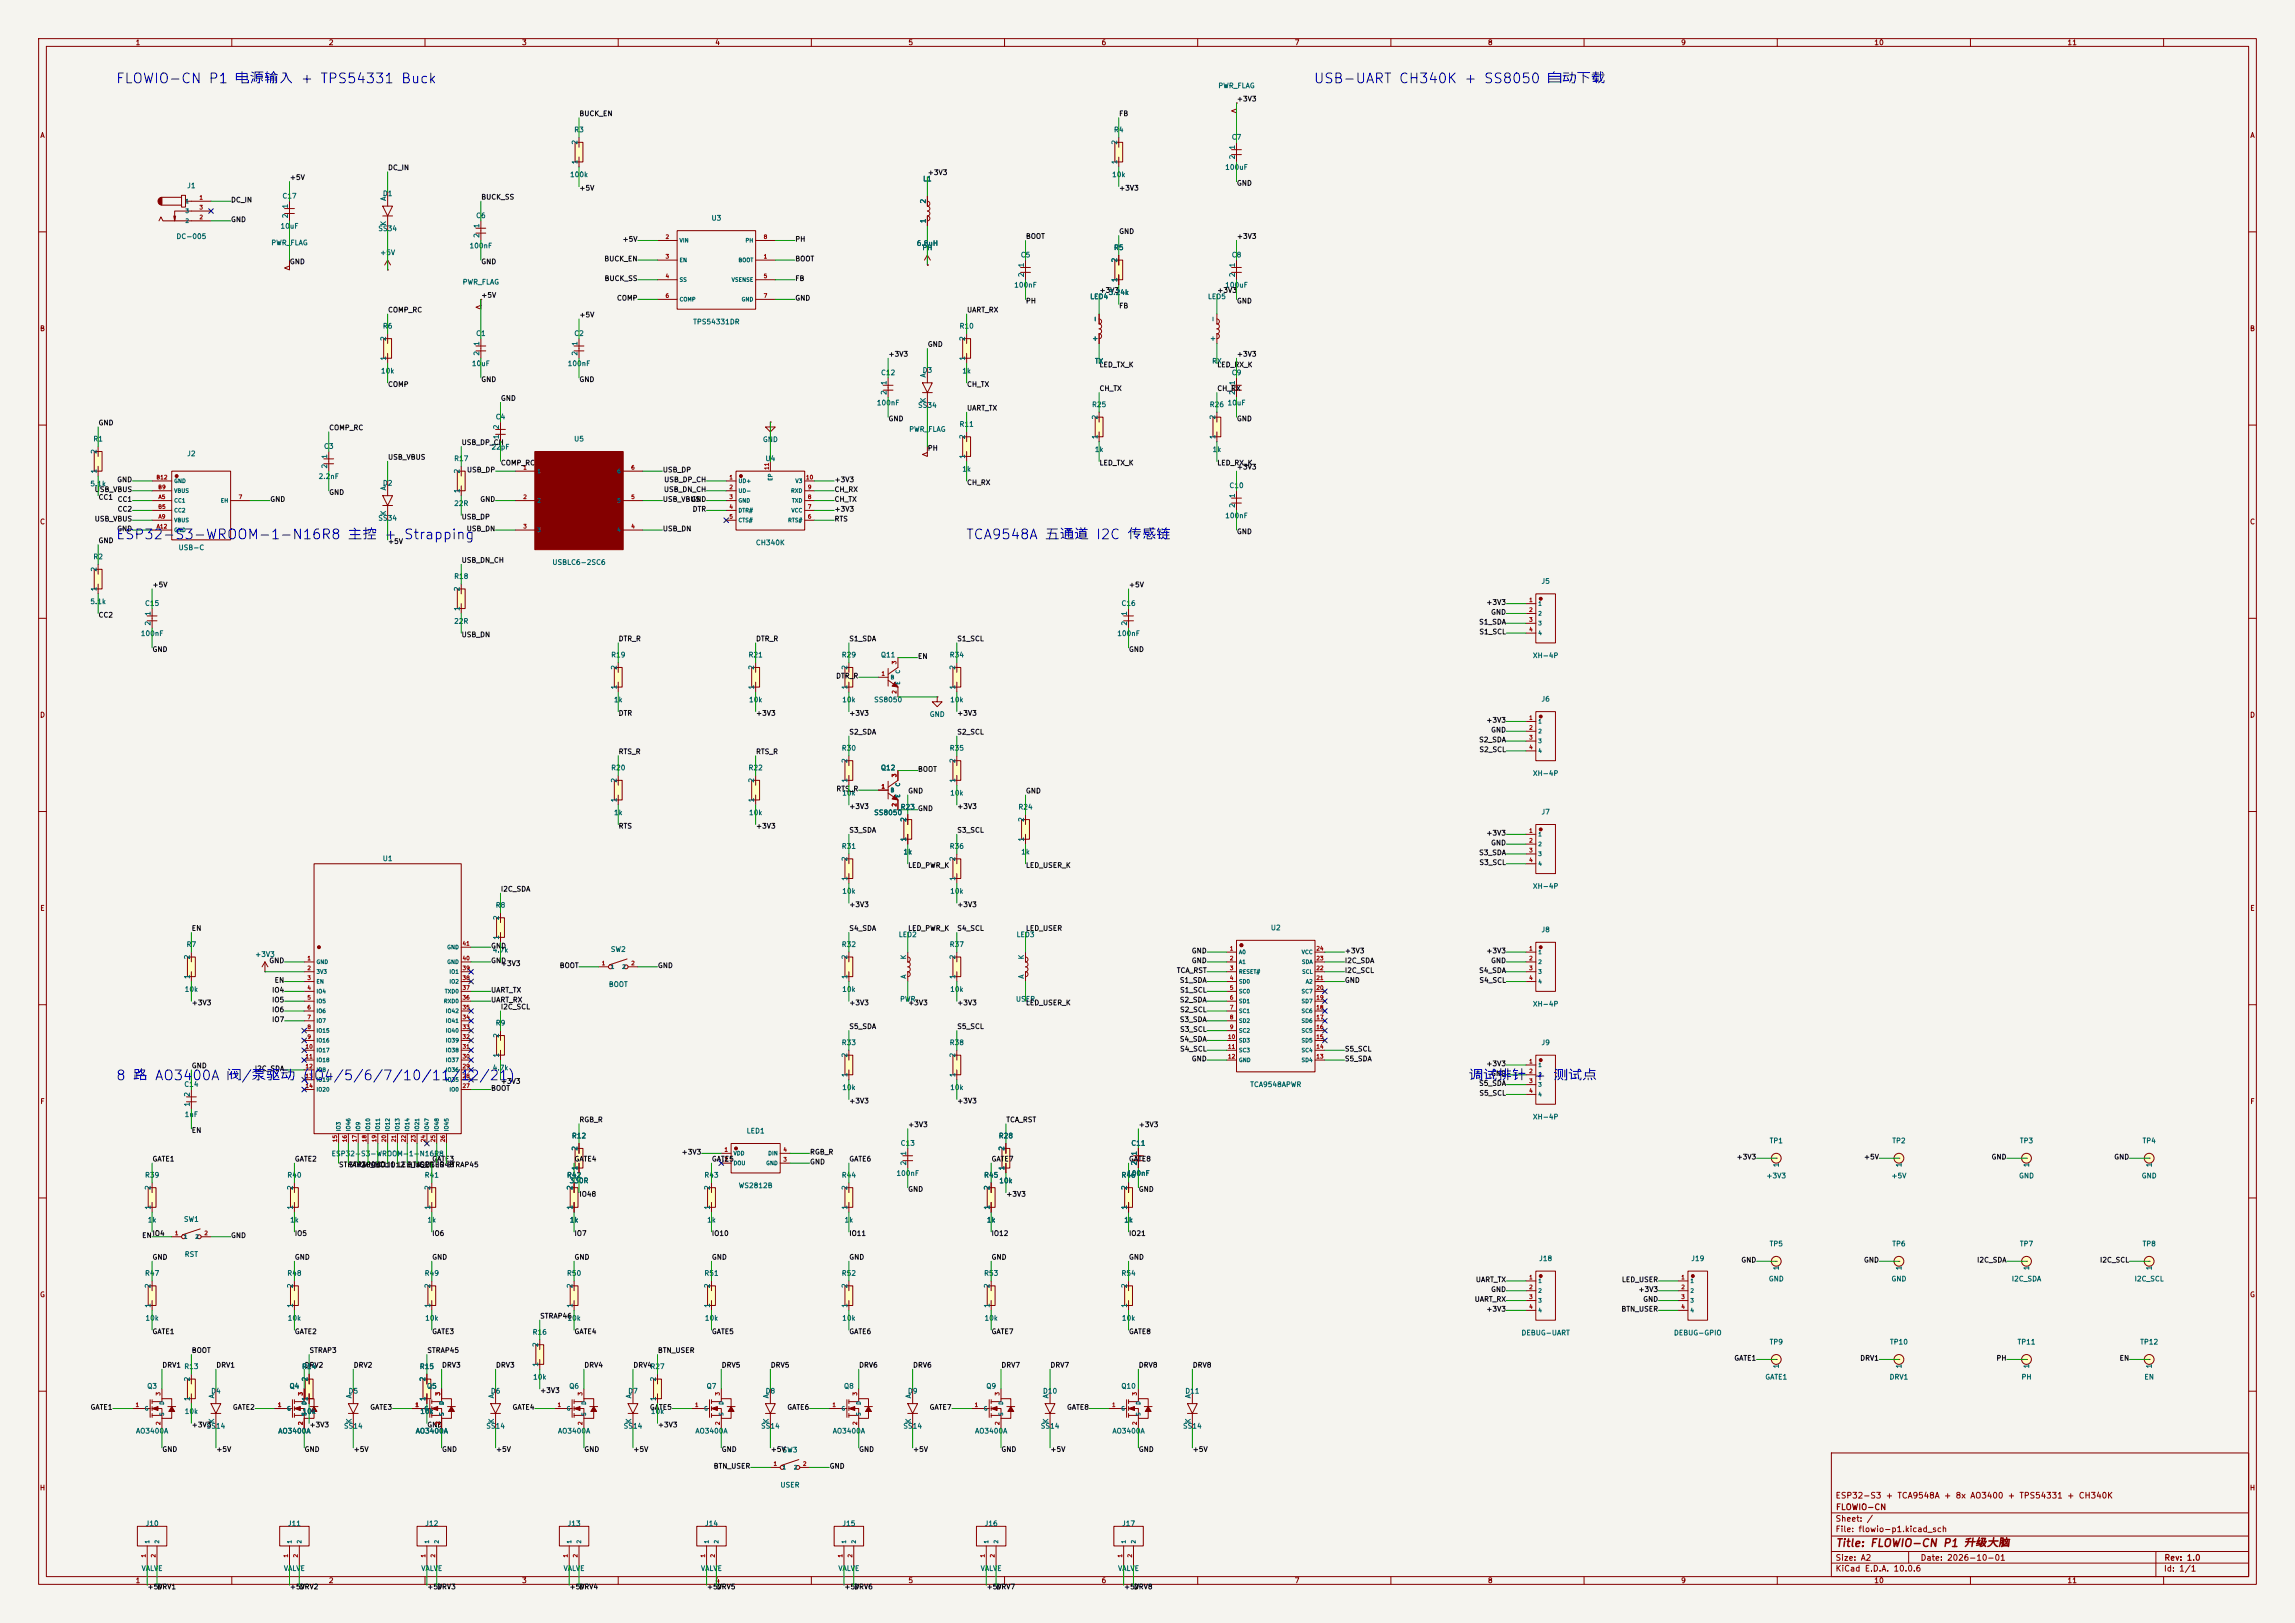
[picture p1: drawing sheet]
<svg xmlns="http://www.w3.org/2000/svg" width="594mm" height="420mm" viewBox="0 0 594 420" stroke-linecap="round" stroke-linejoin="round" font-family="sans-serif">
<defs><g id="words">
<g font-size="2.5" fill="#0000c2">
<text x="29.8" y="22.2">FLOWIO-CN P1 电源输入 + TPS54331 Buck</text>
<text x="339.8" y="22.2">USB-UART CH340K + SS8050 自动下载</text>
<text x="29.8" y="140.2">ESP32-S3-WROOM-1-N16R8 主控 + Strapping</text>
<text x="249.8" y="140.2">TCA9548A 五通道 I2C 传感链</text>
<text x="29.8" y="280.2">8 路 AO3400A 阀/泵驱动 (IO4/5/6/7/10/11/12/21)</text>
<text x="379.8" y="280.2">调试排针 + 测试点</text>
</g>
<text font-size="2" fill="#840000" x="475" y="400.8">Title: FLOWIO-CN P1 升级大脑</text>
<g font-size="1.5" fill="#840000">
<text x="475" y="388.1">ESP32-S3 + TCA9548A + 8x AO3400 + TPS54331 + CH340K</text>
<text x="475" y="394.1">Sheet: /</text>
<text x="475.1" y="391.1">FLOWIO-CN</text>
<text x="475" y="396.8">File: flowio-p1.kicad_sch</text>
<text x="475" y="407">KiCad E.D.A. 10.0.6</text>
<text x="475" y="404.2">Size: A2</text>
<text x="497" y="404.2">Date: 2026-10-01</text>
<text x="560" y="407">Id: 1/1</text>
<text x="560.1" y="404.2">Rev: 1.0</text>
</g>
<g font-size="1.3" fill="#840000">
<text x="35" y="12">1</text>
<text x="85" y="12">2</text>
<text x="135" y="12">3</text>
<text x="185" y="12">4</text>
<text x="235" y="12">5</text>
<text x="285" y="12">6</text>
<text x="335" y="12">7</text>
<text x="385" y="12">8</text>
<text x="435" y="12">9</text>
<text x="485" y="12">10</text>
<text x="535" y="12">11</text>
<text x="10.3" y="36">A</text>
<text x="582.3" y="36">A</text>
<text x="10.2" y="86">B</text>
<text x="582.2" y="86">B</text>
<text x="10.2" y="136">C</text>
<text x="582.2" y="136">C</text>
<text x="10.2" y="186">D</text>
<text x="582.2" y="186">D</text>
<text x="10.3" y="236">E</text>
<text x="582.3" y="236">E</text>
<text x="10.3" y="286">F</text>
<text x="582.3" y="286">F</text>
<text x="10.2" y="336">G</text>
<text x="582.2" y="336">G</text>
<text x="10.2" y="386">H</text>
<text x="582.2" y="386">H</text>
<text x="35" y="410">1</text>
<text x="85" y="410">2</text>
<text x="135" y="410">3</text>
<text x="185" y="410">4</text>
<text x="235" y="410">5</text>
<text x="285" y="410">6</text>
<text x="335" y="410">7</text>
<text x="385" y="410">8</text>
<text x="435" y="410">9</text>
<text x="485" y="410">10</text>
<text x="535" y="410">11</text>
</g>
<g font-size="1.3" fill="#006464">
<text x="315.2" y="23.1">PWR_FLAG</text>
<text x="148.5" y="34.5">R3</text>
<text x="288.2" y="34.5">R4</text>
<text x="149.7" y="37.6" transform="rotate(-90 149.7 37.6)">2</text>
<text x="289.4" y="37.6" transform="rotate(-90 289.4 37.6)">2</text>
<text x="318.7" y="36.4">C7</text>
<text x="319.9" y="41.4" transform="rotate(-90 319.9 41.4)">2</text>
<text x="319.9" y="38.8" transform="rotate(-90 319.9 38.8)">1</text>
<text x="147.4" y="46.1">100k</text>
<text x="149.7" y="42.6" transform="rotate(-90 149.7 42.6)">1</text>
<text x="238.8" y="47.2">L1</text>
<text x="287.7" y="46.1">10k</text>
<text x="289.4" y="42.6" transform="rotate(-90 289.4 42.6)">1</text>
<text x="317" y="44.2">100uF</text>
<text x="48.3" y="49">J1</text>
<text x="73" y="51.7">C17</text>
<text x="99" y="51">D1</text>
<text x="100.2" y="52.1" transform="rotate(-90 100.2 52.1)">A</text>
<text x="239.9" y="52.8" transform="rotate(-90 239.9 52.8)">2</text>
<text x="72.5" y="59.5">10uF</text>
<text x="74.8" y="56.6" transform="rotate(-90 74.8 56.6)">2</text>
<text x="74.8" y="54.1" transform="rotate(-90 74.8 54.1)">1</text>
<text x="100.2" y="58.5" transform="rotate(-90 100.2 58.5)">K</text>
<text x="123.1" y="56.8">C6</text>
<text x="124.3" y="59.2" transform="rotate(-90 124.3 59.2)">1</text>
<text x="184" y="57.4">U3</text>
<text x="239.9" y="57.9" transform="rotate(-90 239.9 57.9)">1</text>
<text x="45.5" y="62.1">DC-005</text>
<text x="70.1" y="63.8">PWR_FLAG</text>
<text x="97.8" y="60.1">SS34</text>
<text x="121.4" y="64.6">100nF</text>
<text x="124.3" y="61.7" transform="rotate(-90 124.3 61.7)">2</text>
<text x="237.2" y="63.9">6.8uH</text>
<text x="238.6" y="65">PH</text>
<text x="288.2" y="65">R5</text>
<text x="98.3" y="66.3">+5V</text>
<text x="264.1" y="66.9">C5</text>
<text x="265.3" y="71.9" transform="rotate(-90 265.3 71.9)">2</text>
<text x="265.3" y="69.3" transform="rotate(-90 265.3 69.3)">1</text>
<text x="289.4" y="68" transform="rotate(-90 289.4 68)">2</text>
<text x="318.7" y="66.9">C8</text>
<text x="319.9" y="71.9" transform="rotate(-90 319.9 71.9)">2</text>
<text x="319.9" y="69.3" transform="rotate(-90 319.9 69.3)">1</text>
<text x="119.6" y="73.9">PWR_FLAG</text>
<text x="262.4" y="74.7">100nF</text>
<text x="282" y="77.7">LED4</text>
<text x="286.8" y="76.6">3.24k</text>
<text x="289.4" y="73.1" transform="rotate(-90 289.4 73.1)">1</text>
<text x="312.5" y="77.7">LED5</text>
<text x="317" y="74.7">100uF</text>
<text x="284.3" y="83.5" transform="rotate(-90 284.3 83.5)">-</text>
<text x="314.8" y="83.5" transform="rotate(-90 314.8 83.5)">-</text>
<text x="99" y="85.3">R6</text>
<text x="100.2" y="88.4" transform="rotate(-90 100.2 88.4)">2</text>
<text x="123.1" y="87.2">C1</text>
<text x="124.3" y="89.6" transform="rotate(-90 124.3 89.6)">1</text>
<text x="148.5" y="87.2">C2</text>
<text x="149.7" y="89.6" transform="rotate(-90 149.7 89.6)">1</text>
<text x="179.3" y="84.2">TPS54331DR</text>
<text x="248.2" y="85.3">R10</text>
<text x="250.1" y="88.4" transform="rotate(-90 250.1 88.4)">2</text>
<text x="284.3" y="88.5" transform="rotate(-90 284.3 88.5)">+</text>
<text x="314.8" y="88.5" transform="rotate(-90 314.8 88.5)">+</text>
<text x="100.2" y="93.4" transform="rotate(-90 100.2 93.4)">1</text>
<text x="122" y="95">10uF</text>
<text x="124.3" y="92.2" transform="rotate(-90 124.3 92.2)">2</text>
<text x="146.8" y="95">100nF</text>
<text x="149.7" y="92.2" transform="rotate(-90 149.7 92.2)">2</text>
<text x="250.1" y="93.4" transform="rotate(-90 250.1 93.4)">1</text>
<text x="283.3" y="94.4">TX</text>
<text x="313.6" y="94.4">RX</text>
<text x="98.5" y="96.9">10k</text>
<text x="227.9" y="97.4">C12</text>
<text x="229.7" y="99.8" transform="rotate(-90 229.7 99.8)">1</text>
<text x="238.7" y="96.8">D3</text>
<text x="239.9" y="97.8" transform="rotate(-90 239.9 97.8)">A</text>
<text x="248.9" y="96.9">1k</text>
<text x="318.7" y="97.4">C9</text>
<text x="319.9" y="99.8" transform="rotate(-90 319.9 99.8)">1</text>
<text x="226.8" y="105.2">100nF</text>
<text x="229.7" y="102.3" transform="rotate(-90 229.7 102.3)">2</text>
<text x="237.5" y="105.8">SS34</text>
<text x="239.9" y="104.3" transform="rotate(-90 239.9 104.3)">K</text>
<text x="282.5" y="105.6">R25</text>
<text x="313" y="105.6">R26</text>
<text x="317.6" y="105.2">10uF</text>
<text x="319.9" y="102.3" transform="rotate(-90 319.9 102.3)">2</text>
<text x="128.2" y="108.8">C4</text>
<text x="129.4" y="113.8" transform="rotate(-90 129.4 113.8)">1</text>
<text x="129.4" y="111.2" transform="rotate(-90 129.4 111.2)">2</text>
<text x="235.2" y="112">PWR_FLAG</text>
<text x="248.2" y="110.7">R11</text>
<text x="250.1" y="113.8" transform="rotate(-90 250.1 113.8)">2</text>
<text x="284.3" y="113.8" transform="rotate(-90 284.3 113.8)">1</text>
<text x="284.3" y="108.7" transform="rotate(-90 284.3 108.7)">2</text>
<text x="314.8" y="113.8" transform="rotate(-90 314.8 113.8)">1</text>
<text x="314.8" y="108.7" transform="rotate(-90 314.8 108.7)">2</text>
<text x="24" y="114.5">R1</text>
<text x="25.3" y="117.6" transform="rotate(-90 25.3 117.6)">2</text>
<text x="48.3" y="118.3">J2</text>
<text x="83.7" y="116.4">C3</text>
<text x="85" y="118.8" transform="rotate(-90 85 118.8)">1</text>
<text x="117.4" y="119.6">R17</text>
<text x="127.1" y="116.6">22pF</text>
<text x="148.5" y="114.5">U5</text>
<text x="197.3" y="114.7">GND</text>
<text x="198" y="119.6">U4</text>
<text x="250.1" y="118.8" transform="rotate(-90 250.1 118.8)">1</text>
<text x="283.2" y="117.3">1k</text>
<text x="313.7" y="117.3">1k</text>
<text x="25.3" y="122.7" transform="rotate(-90 25.3 122.7)">1</text>
<text x="82.3" y="124.2">2.2nF</text>
<text x="85" y="121.4" transform="rotate(-90 85 121.4)">2</text>
<text x="99" y="126">D2</text>
<text x="119.2" y="122.7" transform="rotate(-90 119.2 122.7)">2</text>
<text x="248.9" y="122.3">1k</text>
<text x="23.2" y="126.1">5.1k</text>
<text x="100.2" y="127" transform="rotate(-90 100.2 127)">A</text>
<text x="117.4" y="131.2">22R</text>
<text x="119.2" y="127.7" transform="rotate(-90 119.2 127.7)">1</text>
<text x="318.1" y="126.6">C10</text>
<text x="319.9" y="131.5" transform="rotate(-90 319.9 131.5)">2</text>
<text x="319.9" y="129" transform="rotate(-90 319.9 129)">1</text>
<text x="97.8" y="135">SS34</text>
<text x="100.2" y="133.5" transform="rotate(-90 100.2 133.5)">K</text>
<text x="317" y="134.4">100nF</text>
<text x="46.1" y="142.7">USB-C</text>
<text x="195.5" y="141.4">CH340K</text>
<text x="24" y="145">R2</text>
<text x="25.3" y="148.1" transform="rotate(-90 25.3 148.1)">2</text>
<text x="142.8" y="146.5">USBLC6-2SC6</text>
<text x="25.3" y="153.1" transform="rotate(-90 25.3 153.1)">1</text>
<text x="117.4" y="150.1">R18</text>
<text x="119.2" y="153.1" transform="rotate(-90 119.2 153.1)">2</text>
<text x="398.8" y="151.4">J5</text>
<text x="23.2" y="156.6">5.1k</text>
<text x="37.4" y="157.1">C15</text>
<text x="39.2" y="159.5" transform="rotate(-90 39.2 159.5)">1</text>
<text x="117.4" y="161.7">22R</text>
<text x="119.2" y="158.2" transform="rotate(-90 119.2 158.2)">1</text>
<text x="290.1" y="157.1">C16</text>
<text x="292" y="159.5" transform="rotate(-90 292 159.5)">1</text>
<text x="36.3" y="164.9">100nF</text>
<text x="39.2" y="162" transform="rotate(-90 39.2 162)">2</text>
<text x="289" y="164.9">100nF</text>
<text x="292" y="162" transform="rotate(-90 292 162)">2</text>
<text x="158" y="170.4">R19</text>
<text x="159.9" y="173.5" transform="rotate(-90 159.9 173.5)">2</text>
<text x="193.6" y="170.4">R21</text>
<text x="195.4" y="173.5" transform="rotate(-90 195.4 173.5)">2</text>
<text x="217.7" y="170.4">R29</text>
<text x="219.6" y="173.5" transform="rotate(-90 219.6 173.5)">2</text>
<text x="227.9" y="170.4">Q11</text>
<text x="245.7" y="170.4">R34</text>
<text x="247.5" y="173.5" transform="rotate(-90 247.5 173.5)">2</text>
<text x="396.6" y="170.6">XH-4P</text>
<text x="159.9" y="178.5" transform="rotate(-90 159.9 178.5)">1</text>
<text x="195.4" y="178.5" transform="rotate(-90 195.4 178.5)">1</text>
<text x="219.6" y="178.5" transform="rotate(-90 219.6 178.5)">1</text>
<text x="247.5" y="178.5" transform="rotate(-90 247.5 178.5)">1</text>
<text x="158.8" y="182">1k</text>
<text x="193.7" y="182">10k</text>
<text x="217.9" y="182">10k</text>
<text x="226.1" y="182">SS8050</text>
<text x="240.5" y="185.8">GND</text>
<text x="245.8" y="182">10k</text>
<text x="398.8" y="181.8">J6</text>
<text x="217.7" y="194.5">R30</text>
<text x="219.6" y="197.6" transform="rotate(-90 219.6 197.6)">2</text>
<text x="245.7" y="194.5">R35</text>
<text x="247.5" y="197.6" transform="rotate(-90 247.5 197.6)">2</text>
<text x="158" y="199.6">R20</text>
<text x="159.9" y="202.7" transform="rotate(-90 159.9 202.7)">2</text>
<text x="193.6" y="199.6">R22</text>
<text x="195.4" y="202.7" transform="rotate(-90 195.4 202.7)">2</text>
<text x="219.6" y="202.7" transform="rotate(-90 219.6 202.7)">1</text>
<text x="227.9" y="199.6">Q12</text>
<text x="247.5" y="202.7" transform="rotate(-90 247.5 202.7)">1</text>
<text x="396.6" y="201.1">XH-4P</text>
<text x="159.9" y="207.7" transform="rotate(-90 159.9 207.7)">1</text>
<text x="195.4" y="207.7" transform="rotate(-90 195.4 207.7)">1</text>
<text x="217.9" y="206.2">10k</text>
<text x="233" y="209.8">R23</text>
<text x="245.8" y="206.2">10k</text>
<text x="263.5" y="209.8">R24</text>
<text x="158.8" y="211.2">1k</text>
<text x="193.7" y="211.2">10k</text>
<text x="226.1" y="211.2">SS8050</text>
<text x="234.8" y="212.8" transform="rotate(-90 234.8 212.8)">2</text>
<text x="265.3" y="212.8" transform="rotate(-90 265.3 212.8)">2</text>
<text x="398.8" y="211.1">J7</text>
<text x="217.7" y="219.9">R31</text>
<text x="233.7" y="221.4">1k</text>
<text x="234.8" y="217.9" transform="rotate(-90 234.8 217.9)">1</text>
<text x="245.7" y="219.9">R36</text>
<text x="264.2" y="221.4">1k</text>
<text x="265.3" y="217.9" transform="rotate(-90 265.3 217.9)">1</text>
<text x="98.9" y="223.1">U1</text>
<text x="219.6" y="223" transform="rotate(-90 219.6 223)">2</text>
<text x="247.5" y="223" transform="rotate(-90 247.5 223)">2</text>
<text x="217.9" y="231.6">10k</text>
<text x="219.6" y="228.1" transform="rotate(-90 219.6 228.1)">1</text>
<text x="245.8" y="231.6">10k</text>
<text x="247.5" y="228.1" transform="rotate(-90 247.5 228.1)">1</text>
<text x="396.6" y="230.3">XH-4P</text>
<text x="128.2" y="235.2">R8</text>
<text x="129.4" y="238.2" transform="rotate(-90 129.4 238.2)">2</text>
<text x="48.2" y="245.3">R7</text>
<text x="129.4" y="243.3" transform="rotate(-90 129.4 243.3)">1</text>
<text x="217.7" y="245.3">R32</text>
<text x="232.5" y="242.8">LED2</text>
<text x="245.7" y="245.3">R37</text>
<text x="263" y="242.8">LED3</text>
<text x="328.8" y="241">U2</text>
<text x="398.8" y="241.5">J8</text>
<text x="49.4" y="248.4" transform="rotate(-90 49.4 248.4)">2</text>
<text x="65.9" y="247.9">+3V3</text>
<text x="127.4" y="246.8">4.7k</text>
<text x="158" y="246.6">SW2</text>
<text x="219.6" y="248.4" transform="rotate(-90 219.6 248.4)">2</text>
<text x="234.8" y="248.4" transform="rotate(-90 234.8 248.4)">K</text>
<text x="247.5" y="248.4" transform="rotate(-90 247.5 248.4)">2</text>
<text x="265.3" y="248.4" transform="rotate(-90 265.3 248.4)">K</text>
<text x="47.7" y="257">10k</text>
<text x="49.4" y="253.5" transform="rotate(-90 49.4 253.5)">1</text>
<text x="157.4" y="255.7">BOOT</text>
<text x="217.9" y="257">10k</text>
<text x="219.6" y="253.5" transform="rotate(-90 219.6 253.5)">1</text>
<text x="234.8" y="253.4" transform="rotate(-90 234.8 253.4)">A</text>
<text x="245.8" y="257">10k</text>
<text x="247.5" y="253.5" transform="rotate(-90 247.5 253.5)">1</text>
<text x="265.3" y="253.4" transform="rotate(-90 265.3 253.4)">A</text>
<text x="232.8" y="259.5">PWR</text>
<text x="262.8" y="259.5">USER</text>
<text x="396.6" y="260.8">XH-4P</text>
<text x="128.2" y="265.7">R9</text>
<text x="129.4" y="268.7" transform="rotate(-90 129.4 268.7)">2</text>
<text x="129.4" y="273.8" transform="rotate(-90 129.4 273.8)">1</text>
<text x="217.7" y="270.7">R33</text>
<text x="219.6" y="273.8" transform="rotate(-90 219.6 273.8)">2</text>
<text x="245.7" y="270.7">R38</text>
<text x="247.5" y="273.8" transform="rotate(-90 247.5 273.8)">2</text>
<text x="398.8" y="270.7">J9</text>
<text x="47.6" y="281.5">C14</text>
<text x="127.4" y="277.3">4.7k</text>
<text x="219.6" y="278.9" transform="rotate(-90 219.6 278.9)">1</text>
<text x="247.5" y="278.9" transform="rotate(-90 247.5 278.9)">1</text>
<text x="323.5" y="281.6">TCA9548APWR</text>
<text x="49.4" y="286.5" transform="rotate(-90 49.4 286.5)">1</text>
<text x="49.4" y="283.9" transform="rotate(-90 49.4 283.9)">2</text>
<text x="217.9" y="282.4">10k</text>
<text x="245.8" y="282.4">10k</text>
<text x="47.7" y="289.3">1uF</text>
<text x="193.1" y="293.6">LED1</text>
<text x="396.6" y="290">XH-4P</text>
<text x="85.7" y="299.5">ESP32-S3-WROOM-1-N16R8</text>
<text x="147.9" y="294.9">R12</text>
<text x="149.7" y="297.9" transform="rotate(-90 149.7 297.9)">2</text>
<text x="233" y="296.8">C13</text>
<text x="234.8" y="299.2" transform="rotate(-90 234.8 299.2)">1</text>
<text x="258.4" y="294.9">R28</text>
<text x="260.2" y="297.9" transform="rotate(-90 260.2 297.9)">2</text>
<text x="292.7" y="296.8">C11</text>
<text x="294.5" y="299.2" transform="rotate(-90 294.5 299.2)">1</text>
<text x="457.9" y="296.1">TP1</text>
<text x="489.6" y="296.1">TP2</text>
<text x="522.7" y="296.1">TP3</text>
<text x="554.4" y="296.1">TP4</text>
<text x="37.4" y="305">R39</text>
<text x="74.2" y="305">R40</text>
<text x="109.8" y="305">R41</text>
<text x="146.6" y="305">R42</text>
<text x="149.7" y="303" transform="rotate(-90 149.7 303)">1</text>
<text x="182.2" y="305">R43</text>
<text x="217.7" y="305">R44</text>
<text x="231.9" y="304.6">100nF</text>
<text x="234.8" y="301.7" transform="rotate(-90 234.8 301.7)">2</text>
<text x="254.6" y="305">R45</text>
<text x="260.2" y="303" transform="rotate(-90 260.2 303)">1</text>
<text x="290.1" y="305">R46</text>
<text x="291.6" y="304.6">100nF</text>
<text x="294.5" y="301.7" transform="rotate(-90 294.5 301.7)">2</text>
<text x="457.1" y="305.2">+3V3</text>
<text x="460.7" y="302.2" transform="rotate(-90 460.7 302.2)">1</text>
<text x="489.4" y="305.2">+5V</text>
<text x="492.5" y="302.2" transform="rotate(-90 492.5 302.2)">1</text>
<text x="522.4" y="305.2">GND</text>
<text x="525.5" y="302.2" transform="rotate(-90 525.5 302.2)">1</text>
<text x="554.2" y="305.2">GND</text>
<text x="557.2" y="302.2" transform="rotate(-90 557.2 302.2)">1</text>
<text x="39.2" y="308.1" transform="rotate(-90 39.2 308.1)">2</text>
<text x="76.1" y="308.1" transform="rotate(-90 76.1 308.1)">2</text>
<text x="111.6" y="308.1" transform="rotate(-90 111.6 308.1)">2</text>
<text x="147.3" y="306.5">330R</text>
<text x="148.5" y="308.1" transform="rotate(-90 148.5 308.1)">2</text>
<text x="184" y="308.1" transform="rotate(-90 184 308.1)">2</text>
<text x="191.1" y="307.8">WS2812B</text>
<text x="219.6" y="308.1" transform="rotate(-90 219.6 308.1)">2</text>
<text x="256.4" y="308.1" transform="rotate(-90 256.4 308.1)">2</text>
<text x="258.5" y="306.5">10k</text>
<text x="292" y="308.1" transform="rotate(-90 292 308.1)">2</text>
<text x="38.1" y="316.6">1k</text>
<text x="39.2" y="313.2" transform="rotate(-90 39.2 313.2)">1</text>
<text x="47.5" y="316.5">SW1</text>
<text x="75" y="316.6">1k</text>
<text x="76.1" y="313.2" transform="rotate(-90 76.1 313.2)">1</text>
<text x="110.5" y="316.6">1k</text>
<text x="111.6" y="313.2" transform="rotate(-90 111.6 313.2)">1</text>
<text x="147.3" y="316.6">1k</text>
<text x="148.5" y="313.2" transform="rotate(-90 148.5 313.2)">1</text>
<text x="182.9" y="316.6">1k</text>
<text x="184" y="313.2" transform="rotate(-90 184 313.2)">1</text>
<text x="218.5" y="316.6">1k</text>
<text x="219.6" y="313.2" transform="rotate(-90 219.6 313.2)">1</text>
<text x="255.3" y="316.6">1k</text>
<text x="256.4" y="313.2" transform="rotate(-90 256.4 313.2)">1</text>
<text x="290.9" y="316.6">1k</text>
<text x="292" y="313.2" transform="rotate(-90 292 313.2)">1</text>
<text x="457.9" y="322.8">TP5</text>
<text x="489.6" y="322.8">TP6</text>
<text x="522.7" y="322.8">TP7</text>
<text x="554.4" y="322.8">TP8</text>
<text x="47.7" y="325.5">RST</text>
<text x="398.2" y="326.6">J18</text>
<text x="437.6" y="326.6">J19</text>
<text x="460.7" y="328.8" transform="rotate(-90 460.7 328.8)">1</text>
<text x="492.5" y="328.8" transform="rotate(-90 492.5 328.8)">1</text>
<text x="525.5" y="328.8" transform="rotate(-90 525.5 328.8)">1</text>
<text x="557.2" y="328.8" transform="rotate(-90 557.2 328.8)">1</text>
<text x="37.4" y="330.4">R47</text>
<text x="39.2" y="333.5" transform="rotate(-90 39.2 333.5)">2</text>
<text x="74.2" y="330.4">R48</text>
<text x="76.1" y="333.5" transform="rotate(-90 76.1 333.5)">2</text>
<text x="109.8" y="330.4">R49</text>
<text x="111.6" y="333.5" transform="rotate(-90 111.6 333.5)">2</text>
<text x="146.6" y="330.4">R50</text>
<text x="148.5" y="333.5" transform="rotate(-90 148.5 333.5)">2</text>
<text x="182.2" y="330.4">R51</text>
<text x="184" y="333.5" transform="rotate(-90 184 333.5)">2</text>
<text x="217.7" y="330.4">R52</text>
<text x="219.6" y="333.5" transform="rotate(-90 219.6 333.5)">2</text>
<text x="254.6" y="330.4">R53</text>
<text x="256.4" y="333.5" transform="rotate(-90 256.4 333.5)">2</text>
<text x="290.1" y="330.4">R54</text>
<text x="292" y="333.5" transform="rotate(-90 292 333.5)">2</text>
<text x="457.7" y="331.9">GND</text>
<text x="489.4" y="331.9">GND</text>
<text x="520.6" y="331.9">I2C_SDA</text>
<text x="552.4" y="331.9">I2C_SCL</text>
<text x="39.2" y="338.6" transform="rotate(-90 39.2 338.6)">1</text>
<text x="76.1" y="338.6" transform="rotate(-90 76.1 338.6)">1</text>
<text x="111.6" y="338.6" transform="rotate(-90 111.6 338.6)">1</text>
<text x="148.5" y="338.6" transform="rotate(-90 148.5 338.6)">1</text>
<text x="184" y="338.6" transform="rotate(-90 184 338.6)">1</text>
<text x="219.6" y="338.6" transform="rotate(-90 219.6 338.6)">1</text>
<text x="256.4" y="338.6" transform="rotate(-90 256.4 338.6)">1</text>
<text x="292" y="338.6" transform="rotate(-90 292 338.6)">1</text>
<text x="37.5" y="342">10k</text>
<text x="74.3" y="342">10k</text>
<text x="109.9" y="342">10k</text>
<text x="137.7" y="345.7">R16</text>
<text x="146.7" y="342">10k</text>
<text x="182.3" y="342">10k</text>
<text x="217.9" y="342">10k</text>
<text x="254.7" y="342">10k</text>
<text x="290.2" y="342">10k</text>
<text x="393.7" y="345.9">DEBUG-UART</text>
<text x="433.1" y="345.9">DEBUG-GPIO</text>
<text x="139.6" y="353.8" transform="rotate(-90 139.6 353.8)">1</text>
<text x="139.6" y="348.7" transform="rotate(-90 139.6 348.7)">2</text>
<text x="457.9" y="348.2">TP9</text>
<text x="489" y="348.2">TP10</text>
<text x="522.1" y="348.2">TP11</text>
<text x="553.8" y="348.2">TP12</text>
<text x="38" y="359.6">Q3</text>
<text x="47.6" y="354.6">R13</text>
<text x="49.4" y="357.6" transform="rotate(-90 49.4 357.6)">2</text>
<text x="74.8" y="359.6">Q4</text>
<text x="78" y="354.6">R14</text>
<text x="79.9" y="357.6" transform="rotate(-90 79.9 357.6)">2</text>
<text x="108.5" y="354.6">R15</text>
<text x="110.4" y="357.6" transform="rotate(-90 110.4 357.6)">2</text>
<text x="110.4" y="359.6">Q5</text>
<text x="137.8" y="357.3">10k</text>
<text x="147.2" y="359.6">Q6</text>
<text x="168.2" y="354.6">R27</text>
<text x="170" y="357.6" transform="rotate(-90 170 357.6)">2</text>
<text x="182.8" y="359.6">Q7</text>
<text x="218.3" y="359.6">Q8</text>
<text x="255.1" y="359.6">Q9</text>
<text x="290.1" y="359.6">Q10</text>
<text x="456.8" y="357.3">GATE1</text>
<text x="460.7" y="354.2" transform="rotate(-90 460.7 354.2)">1</text>
<text x="488.9" y="357.3">DRV1</text>
<text x="492.5" y="354.2" transform="rotate(-90 492.5 354.2)">1</text>
<text x="523.1" y="357.3">PH</text>
<text x="525.5" y="354.2" transform="rotate(-90 525.5 354.2)">1</text>
<text x="554.9" y="357.3">EN</text>
<text x="557.2" y="354.2" transform="rotate(-90 557.2 354.2)">1</text>
<text x="49.4" y="362.7" transform="rotate(-90 49.4 362.7)">1</text>
<text x="54.5" y="360.9">D4</text>
<text x="55.7" y="362" transform="rotate(-90 55.7 362)">A</text>
<text x="79.9" y="362.7" transform="rotate(-90 79.9 362.7)">1</text>
<text x="90.1" y="360.9">D5</text>
<text x="91.3" y="362" transform="rotate(-90 91.3 362)">A</text>
<text x="110.4" y="362.7" transform="rotate(-90 110.4 362.7)">1</text>
<text x="126.9" y="360.9">D6</text>
<text x="128.1" y="362" transform="rotate(-90 128.1 362)">A</text>
<text x="162.5" y="360.9">D7</text>
<text x="163.7" y="362" transform="rotate(-90 163.7 362)">A</text>
<text x="170" y="362.7" transform="rotate(-90 170 362.7)">1</text>
<text x="198" y="360.9">D8</text>
<text x="199.3" y="362" transform="rotate(-90 199.3 362)">A</text>
<text x="234.9" y="360.9">D9</text>
<text x="236.1" y="362" transform="rotate(-90 236.1 362)">A</text>
<text x="269.8" y="360.9">D10</text>
<text x="271.6" y="362" transform="rotate(-90 271.6 362)">A</text>
<text x="306.6" y="360.9">D11</text>
<text x="308.5" y="362" transform="rotate(-90 308.5 362)">A</text>
<text x="35.1" y="371.3">AO3400A</text>
<text x="47.7" y="366.2">10k</text>
<text x="53.3" y="370">SS14</text>
<text x="55.7" y="368.4" transform="rotate(-90 55.7 368.4)">K</text>
<text x="71.9" y="371.3">AO3400A</text>
<text x="78.2" y="366.2">10k</text>
<text x="88.9" y="370">SS14</text>
<text x="91.3" y="368.4" transform="rotate(-90 91.3 368.4)">K</text>
<text x="107.5" y="371.3">AO3400A</text>
<text x="108.6" y="366.2">10k</text>
<text x="125.7" y="370">SS14</text>
<text x="128.1" y="368.4" transform="rotate(-90 128.1 368.4)">K</text>
<text x="144.3" y="371.3">AO3400A</text>
<text x="161.3" y="370">SS14</text>
<text x="163.7" y="368.4" transform="rotate(-90 163.7 368.4)">K</text>
<text x="168.3" y="366.2">10k</text>
<text x="179.9" y="371.3">AO3400A</text>
<text x="196.8" y="370">SS14</text>
<text x="199.3" y="368.4" transform="rotate(-90 199.3 368.4)">K</text>
<text x="215.4" y="371.3">AO3400A</text>
<text x="233.7" y="370">SS14</text>
<text x="236.1" y="368.4" transform="rotate(-90 236.1 368.4)">K</text>
<text x="252.2" y="371.3">AO3400A</text>
<text x="269.2" y="370">SS14</text>
<text x="271.6" y="368.4" transform="rotate(-90 271.6 368.4)">K</text>
<text x="287.8" y="371.3">AO3400A</text>
<text x="306.1" y="370">SS14</text>
<text x="308.5" y="368.4" transform="rotate(-90 308.5 368.4)">K</text>
<text x="202.4" y="376.2">SW3</text>
<text x="201.9" y="385.2">USER</text>
<text x="37.5" y="395.2">J10</text>
<text x="74.4" y="395.2">J11</text>
<text x="109.9" y="395.2">J12</text>
<text x="146.8" y="395.2">J13</text>
<text x="182.3" y="395.2">J14</text>
<text x="217.9" y="395.2">J15</text>
<text x="254.7" y="395.2">J16</text>
<text x="290.3" y="395.2">J17</text>
<text x="36.5" y="406.8">VALVE</text>
<text x="73.4" y="406.8">VALVE</text>
<text x="108.9" y="406.8">VALVE</text>
<text x="145.7" y="406.8">VALVE</text>
<text x="181.3" y="406.8">VALVE</text>
<text x="216.9" y="406.8">VALVE</text>
<text x="253.7" y="406.8">VALVE</text>
<text x="289.3" y="406.8">VALVE</text>
</g>
<g font-size="1.3" fill="#0f0f0f">
<text x="320" y="26.5">+3V3</text>
<text x="149.8" y="30.4">BUCK_EN</text>
<text x="289.5" y="30.4">FB</text>
<text x="74.9" y="46.9">+5V</text>
<text x="100.3" y="44.3">DC_IN</text>
<text x="240" y="45.6">+3V3</text>
<text x="59.7" y="52.7">DC_IN</text>
<text x="124.4" y="51.9">BUCK_SS</text>
<text x="149.8" y="49.6">+5V</text>
<text x="289.5" y="49.6">+3V3</text>
<text x="320" y="48.3">GND</text>
<text x="59.7" y="57.8">GND</text>
<text x="161" y="62.8">+5V</text>
<text x="205.7" y="62.8">PH</text>
<text x="265.4" y="62.1">BOOT</text>
<text x="289.5" y="60.8">GND</text>
<text x="320" y="62.1">+3V3</text>
<text x="74.9" y="68.7">GND</text>
<text x="124.4" y="68.7">GND</text>
<text x="156.3" y="67.9">BUCK_EN</text>
<text x="205.7" y="67.9">BOOT</text>
<text x="124.4" y="77.3">+5V</text>
<text x="156.3" y="73">BUCK_SS</text>
<text x="205.7" y="73">FB</text>
<text x="284.5" y="76.1">+3V3</text>
<text x="314.9" y="76.1">+3V3</text>
<text x="100.3" y="81.2">COMP_RC</text>
<text x="149.8" y="82.4">+5V</text>
<text x="159.6" y="78.1">COMP</text>
<text x="205.7" y="78.1">GND</text>
<text x="250.2" y="81.2">UART_RX</text>
<text x="265.4" y="78.8">PH</text>
<text x="289.5" y="80.1">FB</text>
<text x="320" y="78.8">GND</text>
<text x="229.8" y="92.6">+3V3</text>
<text x="240" y="90">GND</text>
<text x="284.5" y="95.3">LED_TX_K</text>
<text x="314.9" y="95.3">LED_RX_K</text>
<text x="320" y="92.6">+3V3</text>
<text x="100.3" y="100.4">COMP</text>
<text x="124.4" y="99.1">GND</text>
<text x="149.8" y="99.1">GND</text>
<text x="250.2" y="100.4">CH_TX</text>
<text x="284.5" y="101.5">CH_TX</text>
<text x="314.9" y="101.5">CH_RX</text>
<text x="129.5" y="104">GND</text>
<text x="250.2" y="106.6">UART_TX</text>
<text x="25.4" y="110.4">GND</text>
<text x="85.1" y="111.6">COMP_RC</text>
<text x="229.8" y="109.3">GND</text>
<text x="320" y="109.3">GND</text>
<text x="100.3" y="119.3">USB_VBUS</text>
<text x="119.4" y="115.4">USB_DP_CH</text>
<text x="240" y="116.9">PH</text>
<text x="30.2" y="125.1">GND</text>
<text x="120.7" y="122.5">USB_DP</text>
<text x="129.5" y="120.7">COMP_RC</text>
<text x="171.4" y="122.5">USB_DP</text>
<text x="171.8" y="125.1">USB_DP_CH</text>
<text x="215.9" y="125.1">+3V3</text>
<text x="250.2" y="125.8">CH_RX</text>
<text x="284.5" y="120.7">LED_TX_K</text>
<text x="314.9" y="120.7">LED_RX_K</text>
<text x="320" y="121.8">+3V3</text>
<text x="24.4" y="127.6">USB_VBUS</text>
<text x="25.4" y="129.6">CC1</text>
<text x="30.3" y="130.2">CC1</text>
<text x="69.8" y="130.2">GND</text>
<text x="85.1" y="128.4">GND</text>
<text x="124.2" y="130.2">GND</text>
<text x="171.4" y="130.2">USB_VBUS</text>
<text x="171.7" y="127.6">USB_DN_CH</text>
<text x="178.8" y="130.2">GND</text>
<text x="215.9" y="130.2">CH_TX</text>
<text x="215.9" y="127.6">CH_RX</text>
<text x="24.4" y="135.2">USB_VBUS</text>
<text x="30.2" y="137.8">GND</text>
<text x="30.3" y="132.7">CC2</text>
<text x="119.4" y="134.7">USB_DP</text>
<text x="120.7" y="137.8">USB_DN</text>
<text x="171.4" y="137.8">USB_DN</text>
<text x="179.1" y="132.7">DTR</text>
<text x="215.9" y="135.2">RTS</text>
<text x="215.9" y="132.7">+3V3</text>
<text x="25.4" y="140.8">GND</text>
<text x="100.3" y="141.1">+5V</text>
<text x="320" y="138.5">GND</text>
<text x="119.4" y="145.9">USB_DN_CH</text>
<text x="39.3" y="152.3">+5V</text>
<text x="292.1" y="152.3">+5V</text>
<text x="25.4" y="160.1">CC2</text>
<text x="382.7" y="161.9">S1_SDA</text>
<text x="384.6" y="156.8">+3V3</text>
<text x="385.8" y="159.4">GND</text>
<text x="119.4" y="165.2">USB_DN</text>
<text x="160" y="166.2">DTR_R</text>
<text x="195.6" y="166.2">DTR_R</text>
<text x="219.7" y="166.2">S1_SDA</text>
<text x="247.6" y="166.2">S1_SCL</text>
<text x="382.8" y="164.4">S1_SCL</text>
<text x="39.3" y="169">GND</text>
<text x="237.5" y="170.8">EN</text>
<text x="292.1" y="169">GND</text>
<text x="216.3" y="175.9">DTR_R</text>
<text x="160" y="185.5">DTR</text>
<text x="195.6" y="185.5">+3V3</text>
<text x="219.7" y="185.5">+3V3</text>
<text x="247.6" y="185.5">+3V3</text>
<text x="219.7" y="190.4">S2_SDA</text>
<text x="247.6" y="190.4">S2_SCL</text>
<text x="384.6" y="187.3">+3V3</text>
<text x="385.8" y="189.8">GND</text>
<text x="160" y="195.5">RTS_R</text>
<text x="195.6" y="195.5">RTS_R</text>
<text x="382.7" y="192.4">S2_SDA</text>
<text x="382.8" y="194.9">S2_SCL</text>
<text x="237.5" y="200">BOOT</text>
<text x="216.3" y="205.1">RTS_R</text>
<text x="219.7" y="209.6">+3V3</text>
<text x="234.9" y="205.6">GND</text>
<text x="247.6" y="209.6">+3V3</text>
<text x="265.4" y="205.6">GND</text>
<text x="160" y="214.7">RTS</text>
<text x="195.6" y="214.7">+3V3</text>
<text x="219.7" y="215.8">S3_SDA</text>
<text x="237.5" y="210.2">GND</text>
<text x="247.6" y="215.8">S3_SCL</text>
<text x="382.7" y="221.6">S3_SDA</text>
<text x="384.6" y="216.5">+3V3</text>
<text x="385.8" y="219.1">GND</text>
<text x="234.9" y="224.9">LED_PWR_K</text>
<text x="265.4" y="224.9">LED_USER_K</text>
<text x="382.8" y="224.1">S3_SCL</text>
<text x="129.5" y="231">I2C_SDA</text>
<text x="219.7" y="235">+3V3</text>
<text x="247.6" y="235">+3V3</text>
<text x="49.5" y="241.2">EN</text>
<text x="127" y="245.7">GND</text>
<text x="219.7" y="241.2">S4_SDA</text>
<text x="234.9" y="241.2">LED_PWR_K</text>
<text x="247.6" y="241.2">S4_SCL</text>
<text x="265.4" y="241.2">LED_USER</text>
<text x="69.6" y="249.5">GND</text>
<text x="127" y="249.5">GND</text>
<text x="129.5" y="250.3">+3V3</text>
<text x="144.7" y="250.8">BOOT</text>
<text x="170.2" y="250.8">GND</text>
<text x="308.3" y="249.5">GND</text>
<text x="308.3" y="247">GND</text>
<text x="348" y="249.5">I2C_SDA</text>
<text x="348" y="247">+3V3</text>
<text x="384.6" y="247">+3V3</text>
<text x="385.8" y="249.5">GND</text>
<text x="70.3" y="257.2">IO4</text>
<text x="71" y="254.6">EN</text>
<text x="127" y="257.2">UART_TX</text>
<text x="304.5" y="252.1">TCA_RST</text>
<text x="305.2" y="254.6">S1_SDA</text>
<text x="305.3" y="257.2">S1_SCL</text>
<text x="348" y="252.1">I2C_SCL</text>
<text x="348" y="254.6">GND</text>
<text x="382.7" y="252.1">S4_SDA</text>
<text x="382.8" y="254.6">S4_SCL</text>
<text x="49.5" y="260.4">+3V3</text>
<text x="70.3" y="259.7">IO5</text>
<text x="70.3" y="262.2">IO6</text>
<text x="127" y="259.7">UART_RX</text>
<text x="129.5" y="261.5">I2C_SCL</text>
<text x="219.7" y="260.4">+3V3</text>
<text x="234.9" y="260.4">+3V3</text>
<text x="247.6" y="260.4">+3V3</text>
<text x="265.4" y="260.4">LED_USER_K</text>
<text x="305.2" y="259.7">S2_SDA</text>
<text x="305.3" y="262.2">S2_SCL</text>
<text x="70.3" y="264.8">IO7</text>
<text x="219.7" y="266.6">S5_SDA</text>
<text x="247.6" y="266.6">S5_SCL</text>
<text x="305.2" y="264.8">S3_SDA</text>
<text x="305.2" y="269.9">S4_SDA</text>
<text x="305.3" y="267.3">S3_SCL</text>
<text x="305.3" y="272.4">S4_SCL</text>
<text x="308.3" y="274.9">GND</text>
<text x="348" y="274.9">S5_SDA</text>
<text x="348" y="272.4">S5_SCL</text>
<text x="49.5" y="276.7">GND</text>
<text x="65.8" y="277.5">I2C_SDA</text>
<text x="129.5" y="280.8">+3V3</text>
<text x="382.7" y="281.3">S5_SDA</text>
<text x="384.6" y="276.2">+3V3</text>
<text x="385.8" y="278.7">GND</text>
<text x="127" y="282.6">BOOT</text>
<text x="219.7" y="285.8">+3V3</text>
<text x="247.6" y="285.8">+3V3</text>
<text x="382.8" y="283.8">S5_SCL</text>
<text x="49.5" y="293.5">EN</text>
<text x="149.8" y="290.7">RGB_R</text>
<text x="234.9" y="292">+3V3</text>
<text x="260.3" y="290.7">TCA_RST</text>
<text x="294.6" y="292">+3V3</text>
<text x="176.3" y="299.1">+3V3</text>
<text x="209.5" y="299.1">RGB_R</text>
<text x="39.3" y="300.9">GATE1</text>
<text x="76.2" y="300.9">GATE2</text>
<text x="87.6" y="302.3">STRAP3 IO10</text>
<text x="90.1" y="302.3">STRAP46</text>
<text x="92.7" y="302.3">I2C_SCLIO12 BTN_USER STRAP45</text>
<text x="97.8" y="302.3">IO11 LED_USER</text>
<text x="107.9" y="302.3">IO21 IO48</text>
<text x="111.7" y="300.9">GATE3</text>
<text x="148.6" y="300.9">GATE4</text>
<text x="184.1" y="300.9">GATE5</text>
<text x="209.5" y="301.6">GND</text>
<text x="219.7" y="300.9">GATE6</text>
<text x="256.5" y="300.9">GATE7</text>
<text x="292.1" y="300.9">GATE8</text>
<text x="449.4" y="300.3">+3V3</text>
<text x="482.3" y="300.3">+5V</text>
<text x="515.3" y="300.3">GND</text>
<text x="547.1" y="300.3">GND</text>
<text x="149.8" y="310">IO48</text>
<text x="234.9" y="308.7">GND</text>
<text x="260.3" y="310">+3V3</text>
<text x="294.6" y="308.7">GND</text>
<text x="36.7" y="320.7">EN</text>
<text x="39.3" y="320.1">IO4</text>
<text x="59.7" y="320.7">GND</text>
<text x="76.2" y="320.1">IO5</text>
<text x="111.7" y="320.1">IO6</text>
<text x="148.6" y="320.1">IO7</text>
<text x="184.1" y="320.1">IO10</text>
<text x="219.7" y="320.1">IO11</text>
<text x="256.5" y="320.1">IO12</text>
<text x="292.1" y="320.1">IO21</text>
<text x="39.3" y="326.3">GND</text>
<text x="76.2" y="326.3">GND</text>
<text x="111.7" y="326.3">GND</text>
<text x="148.6" y="326.3">GND</text>
<text x="184.1" y="326.3">GND</text>
<text x="219.7" y="326.3">GND</text>
<text x="256.5" y="326.3">GND</text>
<text x="292.1" y="326.3">GND</text>
<text x="450.6" y="327">GND</text>
<text x="482.3" y="327">GND</text>
<text x="511.6" y="327">I2C_SDA</text>
<text x="543.4" y="327">I2C_SCL</text>
<text x="381.9" y="332.1">UART_TX</text>
<text x="385.8" y="334.6">GND</text>
<text x="419.7" y="332.1">LED_USER</text>
<text x="424" y="334.6">+3V3</text>
<text x="139.7" y="341.5">STRAP46</text>
<text x="381.6" y="337.2">UART_RX</text>
<text x="384.6" y="339.7">+3V3</text>
<text x="419.5" y="339.7">BTN_USER</text>
<text x="425.2" y="337.2">GND</text>
<text x="39.3" y="345.5">GATE1</text>
<text x="76.2" y="345.5">GATE2</text>
<text x="111.7" y="345.5">GATE3</text>
<text x="148.6" y="345.5">GATE4</text>
<text x="184.1" y="345.5">GATE5</text>
<text x="219.7" y="345.5">GATE6</text>
<text x="256.5" y="345.5">GATE7</text>
<text x="292.1" y="345.5">GATE8</text>
<text x="49.5" y="350.4">BOOT</text>
<text x="80" y="350.4">STRAP3</text>
<text x="110.5" y="350.4">STRAP45</text>
<text x="170.2" y="350.4">BTN_USER</text>
<text x="448.7" y="352.4">GATE1</text>
<text x="481.3" y="352.4">DRV1</text>
<text x="516.6" y="352.4">PH</text>
<text x="548.5" y="352.4">EN</text>
<text x="41.9" y="354.2">DRV1</text>
<text x="55.9" y="354.2">DRV1</text>
<text x="78.7" y="354.2">DRV2</text>
<text x="91.4" y="354.2">DRV2</text>
<text x="114.3" y="354.2">DRV3</text>
<text x="128.2" y="354.2">DRV3</text>
<text x="151.1" y="354.2">DRV4</text>
<text x="163.8" y="354.2">DRV4</text>
<text x="186.7" y="354.2">DRV5</text>
<text x="199.4" y="354.2">DRV5</text>
<text x="222.2" y="354.2">DRV6</text>
<text x="236.2" y="354.2">DRV6</text>
<text x="259.1" y="354.2">DRV7</text>
<text x="271.8" y="354.2">DRV7</text>
<text x="294.6" y="354.2">DRV8</text>
<text x="308.6" y="354.2">DRV8</text>
<text x="23.3" y="365.1">GATE1</text>
<text x="60.1" y="365.1">GATE2</text>
<text x="95.7" y="365.1">GATE3</text>
<text x="132.5" y="365.1">GATE4</text>
<text x="139.7" y="360.8">+3V3</text>
<text x="168.1" y="365.1">GATE5</text>
<text x="203.6" y="365.1">GATE6</text>
<text x="240.5" y="365.1">GATE7</text>
<text x="276" y="365.1">GATE8</text>
<text x="49.5" y="369.7">+3V3</text>
<text x="80" y="369.7">+3V3</text>
<text x="110.5" y="369.7">GND</text>
<text x="170.2" y="369.7">+3V3</text>
<text x="41.9" y="376">GND</text>
<text x="55.9" y="376">+5V</text>
<text x="78.7" y="376">GND</text>
<text x="91.4" y="376">+5V</text>
<text x="114.3" y="376">GND</text>
<text x="128.2" y="376">+5V</text>
<text x="151.1" y="376">GND</text>
<text x="163.8" y="376">+5V</text>
<text x="186.7" y="376">GND</text>
<text x="199.4" y="376">+5V</text>
<text x="222.2" y="376">GND</text>
<text x="236.2" y="376">+5V</text>
<text x="259.1" y="376">GND</text>
<text x="271.8" y="376">+5V</text>
<text x="294.6" y="376">GND</text>
<text x="308.6" y="376">+5V</text>
<text x="184.6" y="380.3">BTN_USER</text>
<text x="214.6" y="380.3">GND</text>
<text x="38.1" y="411.6">+5V</text>
<text x="40.6" y="411.6">DRV1</text>
<text x="74.9" y="411.6">+5V</text>
<text x="77.4" y="411.6">DRV2</text>
<text x="110.5" y="411.6">+5V</text>
<text x="113" y="411.6">DRV3</text>
<text x="147.3" y="411.6">+5V</text>
<text x="149.8" y="411.6">DRV4</text>
<text x="182.9" y="411.6">+5V</text>
<text x="185.4" y="411.6">DRV5</text>
<text x="218.4" y="411.6">+5V</text>
<text x="221" y="411.6">DRV6</text>
<text x="255.2" y="411.6">+5V</text>
<text x="257.8" y="411.6">DRV7</text>
<text x="290.8" y="411.6">+5V</text>
<text x="293.3" y="411.6">DRV8</text>
</g>
<g font-size="1" fill="#006464">
<text x="47.9" y="52.8">1</text>
<text x="47.9" y="57.9">2</text>
<text x="47.9" y="55.4">3</text>
<text x="175.8" y="63">VIN</text>
<text x="192.8" y="63">PH</text>
<text x="175.8" y="68.1">EN</text>
<text x="191" y="68.1">BOOT</text>
<text x="175.8" y="73.1">SS</text>
<text x="189.3" y="73.1">VSENSE</text>
<text x="175.8" y="78.2">COMP</text>
<text x="191.8" y="78.2">GND</text>
<text x="45" y="125.2">GND</text>
<text x="138.9" y="122.7">1</text>
<text x="159.6" y="122.7">6</text>
<text x="191" y="125.2">UD+</text>
<text x="200.1" y="124.5" transform="rotate(-90 200.1 124.5)">EP</text>
<text x="205.8" y="125.2">V3</text>
<text x="45" y="130.3">CC1</text>
<text x="45" y="127.8">VBUS</text>
<text x="57" y="130.3">EH</text>
<text x="138.9" y="130.3">2</text>
<text x="159.6" y="130.3">5</text>
<text x="191" y="127.8">UD-</text>
<text x="191" y="130.3">GND</text>
<text x="204.6" y="127.8">RXD</text>
<text x="204.9" y="130.3">TXD</text>
<text x="45" y="135.4">VBUS</text>
<text x="45" y="137.9">GND</text>
<text x="45" y="132.8">CC2</text>
<text x="138.9" y="137.9">3</text>
<text x="159.6" y="137.9">4</text>
<text x="191" y="132.8">DTR#</text>
<text x="191" y="135.4">CTS#</text>
<text x="203.9" y="135.4">RTS#</text>
<text x="204.7" y="132.8">VCC</text>
<text x="398" y="157">1</text>
<text x="398" y="159.5">2</text>
<text x="398" y="162">3</text>
<text x="398" y="164.6">4</text>
<text x="230.4" y="176">B</text>
<text x="233.2" y="177.3" transform="rotate(-90 233.2 177.3)">E</text>
<text x="233.2" y="174.4" transform="rotate(-90 233.2 174.4)">C</text>
<text x="398" y="187.4">1</text>
<text x="398" y="190">2</text>
<text x="398" y="192.5">3</text>
<text x="398" y="195.1">4</text>
<text x="233.2" y="203.6" transform="rotate(-90 233.2 203.6)">C</text>
<text x="230.4" y="205.2">B</text>
<text x="233.2" y="206.5" transform="rotate(-90 233.2 206.5)">E</text>
<text x="398" y="216.7">1</text>
<text x="398" y="219.2">2</text>
<text x="398" y="221.7">3</text>
<text x="398" y="224.3">4</text>
<text x="115.6" y="245.9">GND</text>
<text x="81.8" y="249.7">GND</text>
<text x="115.6" y="249.7">GND</text>
<text x="158" y="250.9">1</text>
<text x="160.9" y="250.9">2</text>
<text x="320.5" y="247.1">A0</text>
<text x="320.5" y="249.7">A1</text>
<text x="336.8" y="247.1">VCC</text>
<text x="336.8" y="249.7">SDA</text>
<text x="398" y="247.1">1</text>
<text x="398" y="249.7">2</text>
<text x="81.8" y="252.2">3V3</text>
<text x="81.8" y="254.8">EN</text>
<text x="81.8" y="257.3">IO4</text>
<text x="115" y="257.3">TXD0</text>
<text x="116.2" y="254.8">IO2</text>
<text x="116.2" y="252.2">IO1</text>
<text x="320.5" y="252.2">RESET#</text>
<text x="320.5" y="254.8">SD0</text>
<text x="320.5" y="257.3">SC0</text>
<text x="336.7" y="257.3">SC7</text>
<text x="336.9" y="252.2">SCL</text>
<text x="337.8" y="254.8">A2</text>
<text x="398" y="252.2">3</text>
<text x="398" y="254.8">4</text>
<text x="81.8" y="259.8">IO5</text>
<text x="81.8" y="262.4">IO6</text>
<text x="114.8" y="259.8">RXD0</text>
<text x="115.2" y="262.4">IO42</text>
<text x="320.5" y="259.8">SD1</text>
<text x="320.5" y="262.4">SC1</text>
<text x="336.7" y="262.4">SC6</text>
<text x="336.7" y="259.8">SD7</text>
<text x="81.8" y="264.9">IO7</text>
<text x="81.8" y="267.5">IO15</text>
<text x="81.8" y="270">IO16</text>
<text x="115.2" y="270">IO39</text>
<text x="115.2" y="267.5">IO40</text>
<text x="115.2" y="264.9">IO41</text>
<text x="320.5" y="264.9">SD2</text>
<text x="320.5" y="267.5">SC2</text>
<text x="320.5" y="270">SD3</text>
<text x="336.7" y="270">SD5</text>
<text x="336.7" y="267.5">SC5</text>
<text x="336.7" y="264.9">SD6</text>
<text x="81.8" y="272.5">IO17</text>
<text x="81.8" y="275.1">IO18</text>
<text x="115.2" y="275.1">IO37</text>
<text x="115.2" y="272.5">IO38</text>
<text x="320.5" y="272.5">SC3</text>
<text x="320.5" y="275.1">GND</text>
<text x="336.7" y="275.1">SD4</text>
<text x="336.7" y="272.5">SC4</text>
<text x="81.8" y="277.6">IO8</text>
<text x="81.8" y="280.2">IO19</text>
<text x="115.2" y="280.2">IO35</text>
<text x="115.2" y="277.6">IO36</text>
<text x="398" y="276.3">1</text>
<text x="398" y="278.9">2</text>
<text x="398" y="281.4">3</text>
<text x="81.8" y="282.7">IO20</text>
<text x="116.2" y="282.7">IO0</text>
<text x="398" y="284">4</text>
<text x="88.4" y="292.9" transform="rotate(-90 88.4 292.9)">IO3</text>
<text x="90.9" y="292.9" transform="rotate(-90 90.9 292.9)">IO46</text>
<text x="93.5" y="292.9" transform="rotate(-90 93.5 292.9)">IO9</text>
<text x="96" y="292.9" transform="rotate(-90 96 292.9)">IO10</text>
<text x="98.5" y="292.9" transform="rotate(-90 98.5 292.9)">IO11</text>
<text x="101.1" y="292.9" transform="rotate(-90 101.1 292.9)">IO12</text>
<text x="103.6" y="292.9" transform="rotate(-90 103.6 292.9)">IO13</text>
<text x="106.2" y="292.9" transform="rotate(-90 106.2 292.9)">IO14</text>
<text x="108.7" y="292.9" transform="rotate(-90 108.7 292.9)">IO21</text>
<text x="111.2" y="292.9" transform="rotate(-90 111.2 292.9)">IO47</text>
<text x="113.8" y="292.9" transform="rotate(-90 113.8 292.9)">IO48</text>
<text x="116.3" y="292.9" transform="rotate(-90 116.3 292.9)">IO45</text>
<text x="189.7" y="299.2">VDD</text>
<text x="198.7" y="299.2">DIN</text>
<text x="189.7" y="301.7">DOU</text>
<text x="198.2" y="301.7">GND</text>
<text x="47.5" y="320.8">1</text>
<text x="50.4" y="320.8">2</text>
<text x="398" y="332.2">1</text>
<text x="398" y="334.8">2</text>
<text x="437.4" y="332.2">1</text>
<text x="437.4" y="334.8">2</text>
<text x="398" y="337.3">3</text>
<text x="398" y="339.8">4</text>
<text x="437.4" y="337.3">3</text>
<text x="437.4" y="339.8">4</text>
<text x="37.3" y="365.2">G</text>
<text x="42.7" y="363.7" transform="rotate(-90 42.7 363.7)">D</text>
<text x="74.2" y="365.2">G</text>
<text x="79.5" y="363.7" transform="rotate(-90 79.5 363.7)">D</text>
<text x="109.7" y="365.2">G</text>
<text x="115.1" y="363.7" transform="rotate(-90 115.1 363.7)">D</text>
<text x="146.6" y="365.2">G</text>
<text x="151.9" y="363.7" transform="rotate(-90 151.9 363.7)">D</text>
<text x="182.1" y="365.2">G</text>
<text x="187.4" y="363.7" transform="rotate(-90 187.4 363.7)">D</text>
<text x="217.7" y="365.2">G</text>
<text x="223" y="363.7" transform="rotate(-90 223 363.7)">D</text>
<text x="254.5" y="365.2">G</text>
<text x="259.8" y="363.7" transform="rotate(-90 259.8 363.7)">D</text>
<text x="290.1" y="365.2">G</text>
<text x="295.4" y="363.7" transform="rotate(-90 295.4 363.7)">D</text>
<text x="42.7" y="366.5" transform="rotate(-90 42.7 366.5)">S</text>
<text x="79.5" y="366.5" transform="rotate(-90 79.5 366.5)">S</text>
<text x="115.1" y="366.5" transform="rotate(-90 115.1 366.5)">S</text>
<text x="151.9" y="366.5" transform="rotate(-90 151.9 366.5)">S</text>
<text x="187.4" y="366.5" transform="rotate(-90 187.4 366.5)">S</text>
<text x="223" y="366.5" transform="rotate(-90 223 366.5)">S</text>
<text x="259.8" y="366.5" transform="rotate(-90 259.8 366.5)">S</text>
<text x="295.4" y="366.5" transform="rotate(-90 295.4 366.5)">S</text>
<text x="202.4" y="380.5">1</text>
<text x="205.3" y="380.5">2</text>
<text x="38.9" y="399.5" transform="rotate(-90 38.9 399.5)">1</text>
<text x="41.4" y="399.5" transform="rotate(-90 41.4 399.5)">2</text>
<text x="75.7" y="399.5" transform="rotate(-90 75.7 399.5)">1</text>
<text x="78.2" y="399.5" transform="rotate(-90 78.2 399.5)">2</text>
<text x="111.2" y="399.5" transform="rotate(-90 111.2 399.5)">1</text>
<text x="113.8" y="399.5" transform="rotate(-90 113.8 399.5)">2</text>
<text x="148.1" y="399.5" transform="rotate(-90 148.1 399.5)">1</text>
<text x="150.6" y="399.5" transform="rotate(-90 150.6 399.5)">2</text>
<text x="183.6" y="399.5" transform="rotate(-90 183.6 399.5)">1</text>
<text x="186.2" y="399.5" transform="rotate(-90 186.2 399.5)">2</text>
<text x="219.2" y="399.5" transform="rotate(-90 219.2 399.5)">1</text>
<text x="221.7" y="399.5" transform="rotate(-90 221.7 399.5)">2</text>
<text x="256" y="399.5" transform="rotate(-90 256 399.5)">1</text>
<text x="258.6" y="399.5" transform="rotate(-90 258.6 399.5)">2</text>
<text x="291.6" y="399.5" transform="rotate(-90 291.6 399.5)">1</text>
<text x="294.1" y="399.5" transform="rotate(-90 294.1 399.5)">2</text>
</g>
<g font-size="1" fill="#a90000">
<text x="51.5" y="51.9">1</text>
<text x="51.5" y="57">2</text>
<text x="51.5" y="54.4">3</text>
<text x="172.1" y="62">2</text>
<text x="197.5" y="62">8</text>
<text x="172.1" y="67.1">3</text>
<text x="197.5" y="67.1">1</text>
<text x="172.1" y="72.2">4</text>
<text x="172.1" y="77.3">6</text>
<text x="197.5" y="72.2">5</text>
<text x="197.5" y="77.3">7</text>
<text x="40.4" y="124.3">B12</text>
<text x="135.3" y="121.7">1</text>
<text x="163.3" y="121.7">6</text>
<text x="188.7" y="124.3">1</text>
<text x="199.2" y="121.7" transform="rotate(-90 199.2 121.7)">11</text>
<text x="208.5" y="124.3">10</text>
<text x="40.8" y="131.9">B5</text>
<text x="40.8" y="126.8">B9</text>
<text x="40.9" y="129.4">A5</text>
<text x="61.7" y="129.4">7</text>
<text x="135.3" y="129.4">2</text>
<text x="163.3" y="129.4">5</text>
<text x="188.7" y="126.8">2</text>
<text x="188.7" y="129.4">3</text>
<text x="188.7" y="131.9">4</text>
<text x="209" y="131.9">7</text>
<text x="209" y="129.4">8</text>
<text x="209" y="126.8">9</text>
<text x="40.4" y="137">A12</text>
<text x="40.9" y="134.4">A9</text>
<text x="135.3" y="137">3</text>
<text x="163.3" y="137">4</text>
<text x="188.7" y="134.4">5</text>
<text x="209" y="134.4">6</text>
<text x="395.7" y="156">1</text>
<text x="395.7" y="158.6">2</text>
<text x="395.7" y="161.1">3</text>
<text x="395.7" y="163.6">4</text>
<text x="232.2" y="172" transform="rotate(-90 232.2 172)">3</text>
<text x="228" y="175.1">1</text>
<text x="232.2" y="179.6" transform="rotate(-90 232.2 179.6)">2</text>
<text x="395.7" y="186.5">1</text>
<text x="395.7" y="189">2</text>
<text x="395.7" y="191.6">3</text>
<text x="395.7" y="194.1">4</text>
<text x="232.2" y="201.2" transform="rotate(-90 232.2 201.2)">3</text>
<text x="228" y="204.3">1</text>
<text x="232.2" y="208.9" transform="rotate(-90 232.2 208.9)">2</text>
<text x="395.7" y="215.7">1</text>
<text x="395.7" y="218.3">2</text>
<text x="395.7" y="220.8">3</text>
<text x="395.7" y="223.3">4</text>
<text x="119.6" y="244.9">41</text>
<text x="79.4" y="248.7">1</text>
<text x="79.4" y="251.3">2</text>
<text x="119.6" y="251.3">39</text>
<text x="119.6" y="248.7">40</text>
<text x="155.6" y="250">1</text>
<text x="163.3" y="250">2</text>
<text x="318.2" y="246.2">1</text>
<text x="318.2" y="248.7">2</text>
<text x="318.2" y="251.3">3</text>
<text x="340.6" y="251.3">22</text>
<text x="340.6" y="248.7">23</text>
<text x="340.6" y="246.2">24</text>
<text x="395.7" y="246.2">1</text>
<text x="395.7" y="248.7">2</text>
<text x="395.7" y="251.3">3</text>
<text x="79.4" y="253.8">3</text>
<text x="79.4" y="256.4">4</text>
<text x="119.6" y="256.4">37</text>
<text x="119.6" y="253.8">38</text>
<text x="318.2" y="253.8">4</text>
<text x="318.2" y="256.4">5</text>
<text x="340.6" y="256.4">20</text>
<text x="340.6" y="253.8">21</text>
<text x="395.7" y="253.8">4</text>
<text x="79.4" y="258.9">5</text>
<text x="79.4" y="261.4">6</text>
<text x="79.4" y="264">7</text>
<text x="119.6" y="264">34</text>
<text x="119.6" y="261.4">35</text>
<text x="119.6" y="258.9">36</text>
<text x="318.2" y="258.9">6</text>
<text x="318.2" y="261.4">7</text>
<text x="318.2" y="264">8</text>
<text x="340.6" y="264">17</text>
<text x="340.6" y="261.4">18</text>
<text x="340.6" y="258.9">19</text>
<text x="79.4" y="266.5">8</text>
<text x="79.4" y="269.1">9</text>
<text x="119.6" y="269.1">32</text>
<text x="119.6" y="266.5">33</text>
<text x="317.7" y="269.1">10</text>
<text x="318.2" y="266.5">9</text>
<text x="340.6" y="269.1">15</text>
<text x="340.6" y="266.5">16</text>
<text x="79" y="271.6">10</text>
<text x="79" y="274.1">11</text>
<text x="119.6" y="274.1">30</text>
<text x="119.6" y="271.6">31</text>
<text x="317.7" y="271.6">11</text>
<text x="317.7" y="274.1">12</text>
<text x="340.6" y="274.1">13</text>
<text x="340.6" y="271.6">14</text>
<text x="395.7" y="275.4">1</text>
<text x="79" y="276.7">12</text>
<text x="79" y="279.2">13</text>
<text x="79" y="281.8">14</text>
<text x="119.6" y="281.8">27</text>
<text x="119.6" y="279.2">28</text>
<text x="119.6" y="276.7">29</text>
<text x="395.7" y="277.9">2</text>
<text x="395.7" y="280.5">3</text>
<text x="395.7" y="283">4</text>
<text x="87.4" y="295.7" transform="rotate(-90 87.4 295.7)">15</text>
<text x="90" y="295.7" transform="rotate(-90 90 295.7)">16</text>
<text x="92.5" y="295.7" transform="rotate(-90 92.5 295.7)">17</text>
<text x="95.1" y="295.7" transform="rotate(-90 95.1 295.7)">18</text>
<text x="97.6" y="295.7" transform="rotate(-90 97.6 295.7)">19</text>
<text x="100.1" y="295.7" transform="rotate(-90 100.1 295.7)">20</text>
<text x="102.7" y="295.7" transform="rotate(-90 102.7 295.7)">21</text>
<text x="105.2" y="295.7" transform="rotate(-90 105.2 295.7)">22</text>
<text x="107.8" y="295.7" transform="rotate(-90 107.8 295.7)">23</text>
<text x="110.3" y="295.7" transform="rotate(-90 110.3 295.7)">24</text>
<text x="112.8" y="295.7" transform="rotate(-90 112.8 295.7)">25</text>
<text x="115.4" y="295.7" transform="rotate(-90 115.4 295.7)">26</text>
<text x="187.4" y="298.3">1</text>
<text x="202.6" y="298.3">4</text>
<text x="187.4" y="300.8">2</text>
<text x="202.6" y="300.8">3</text>
<text x="45.1" y="319.9">1</text>
<text x="52.8" y="319.9">2</text>
<text x="395.7" y="331.3">1</text>
<text x="395.7" y="333.8">2</text>
<text x="435" y="331.3">1</text>
<text x="435" y="333.8">2</text>
<text x="395.7" y="336.4">3</text>
<text x="395.7" y="338.9">4</text>
<text x="435" y="336.4">3</text>
<text x="435" y="338.9">4</text>
<text x="35" y="364.3">1</text>
<text x="41.7" y="361.3" transform="rotate(-90 41.7 361.3)">3</text>
<text x="71.8" y="364.3">1</text>
<text x="78.6" y="361.3" transform="rotate(-90 78.6 361.3)">3</text>
<text x="107.4" y="364.3">1</text>
<text x="114.1" y="361.3" transform="rotate(-90 114.1 361.3)">3</text>
<text x="144.2" y="364.3">1</text>
<text x="150.9" y="361.3" transform="rotate(-90 150.9 361.3)">3</text>
<text x="179.8" y="364.3">1</text>
<text x="186.5" y="361.3" transform="rotate(-90 186.5 361.3)">3</text>
<text x="215.3" y="364.3">1</text>
<text x="222.1" y="361.3" transform="rotate(-90 222.1 361.3)">3</text>
<text x="252.2" y="364.3">1</text>
<text x="258.9" y="361.3" transform="rotate(-90 258.9 361.3)">3</text>
<text x="287.7" y="364.3">1</text>
<text x="294.5" y="361.3" transform="rotate(-90 294.5 361.3)">3</text>
<text x="41.7" y="368.9" transform="rotate(-90 41.7 368.9)">2</text>
<text x="78.6" y="368.9" transform="rotate(-90 78.6 368.9)">2</text>
<text x="114.1" y="368.9" transform="rotate(-90 114.1 368.9)">2</text>
<text x="150.9" y="368.9" transform="rotate(-90 150.9 368.9)">2</text>
<text x="186.5" y="368.9" transform="rotate(-90 186.5 368.9)">2</text>
<text x="222.1" y="368.9" transform="rotate(-90 222.1 368.9)">2</text>
<text x="258.9" y="368.9" transform="rotate(-90 258.9 368.9)">2</text>
<text x="294.5" y="368.9" transform="rotate(-90 294.5 368.9)">2</text>
<text x="200.1" y="379.5">1</text>
<text x="207.7" y="379.5">2</text>
<text x="37.9" y="403.2" transform="rotate(-90 37.9 403.2)">1</text>
<text x="40.5" y="403.2" transform="rotate(-90 40.5 403.2)">2</text>
<text x="74.7" y="403.2" transform="rotate(-90 74.7 403.2)">1</text>
<text x="77.3" y="403.2" transform="rotate(-90 77.3 403.2)">2</text>
<text x="110.3" y="403.2" transform="rotate(-90 110.3 403.2)">1</text>
<text x="112.8" y="403.2" transform="rotate(-90 112.8 403.2)">2</text>
<text x="147.1" y="403.2" transform="rotate(-90 147.1 403.2)">1</text>
<text x="149.7" y="403.2" transform="rotate(-90 149.7 403.2)">2</text>
<text x="182.7" y="403.2" transform="rotate(-90 182.7 403.2)">1</text>
<text x="185.2" y="403.2" transform="rotate(-90 185.2 403.2)">2</text>
<text x="218.3" y="403.2" transform="rotate(-90 218.3 403.2)">1</text>
<text x="220.8" y="403.2" transform="rotate(-90 220.8 403.2)">2</text>
<text x="255.1" y="403.2" transform="rotate(-90 255.1 403.2)">1</text>
<text x="257.6" y="403.2" transform="rotate(-90 257.6 403.2)">2</text>
<text x="290.6" y="403.2" transform="rotate(-90 290.6 403.2)">1</text>
<text x="293.2" y="403.2" transform="rotate(-90 293.2 403.2)">2</text>
</g>
</g></defs>
<path d="M0 0h594v420h-594z" fill="#f5f4ef" stroke="#f5f4ef" stroke-width=".26"/>
<g fill="none" stroke="#840000" stroke-width=".26">
<path d="M10 10h574v400h-574zM12 12h570v396h-570zM60 10v2M110 10v2M160 10v2M210 10v2M260 10v2M310 10v2M360 10v2M410 10v2M460 10v2M510 10v2"/>
<path d="M560 10v2M10 60h2M582 60h2M10 110h2M582 110h2M10 160h2M582 160h2M10 210h2M582 210h2M10 260h2M582 260h2M10 310h2"/>
<path d="M582 310h2M10 360h2M474 376h108v32h-108zM582 360h2M474 397.5h108M474 391.5h108M60 408v2M110 408v2M160 408v2M210 408v2M260 408v2M310 408v2"/>
<path d="M360 408v2M410 408v2M460 408v2M474 404.5h108M474 401.5h108M494 401.5v3M510 408v2M558 401.5v6.5M560 408v2"/>
</g>
<path d="M118.4 152.4h2v5.1h-2z" fill="#ffffc2"/>
<g fill="none" stroke="#840000" stroke-width=".26">
<path d="M118.4 152.4h2v5.1h-2zM119.4 151.1v2.6M119.4 156.2v2.6M395 215.9h2.5M395 218.4h2.5M397.5 213.4h5.1v12.7h-5.1zM395 221h2.5M395 223.5h2.5M459.7 299.7h.1"/>
<circle cx="459.7" cy="299.7" r="1.27"/>
</g>
<circle cx="459.7" cy="299.7" r="1.27" fill="#ffffc2" stroke="#ffffc2" stroke-width=".26"/>
<circle cx="398.8" cy="214.6" r=".38" fill="#840000" stroke="#840000" stroke-width=".26"/>
<path d="M147.6 332.7h2v5.1h-2z" fill="#ffffc2"/>
<path d="M147.6 332.7h2v5.1h-2zM148.6 331.5v2.5M148.6 336.6v2.5" fill="none" stroke="#840000" stroke-width=".26"/>
<path d="M218.7 307.3h2v5.1h-2z" fill="#ffffc2"/>
<path d="M148.6 89.5h2.5M148.6 90.8h2.5M149.9 87.6v5.1M218.7 307.3h2v5.1h-2zM219.7 306.1v2.5M219.7 311.2v2.5" fill="none" stroke="#840000" stroke-width=".26"/>
<path d="M148.8 36.8h2.1v5.1h-2.1z" fill="#ffffc2"/>
<g fill="none" stroke="#840000" stroke-width=".26">
<path d="M148.8 36.8h2.1v5.1h-2.1zM149.9 35.6v2.5M123.2 59.1h2.5M124.5 57.2v5M149.9 40.6v2.6M123.2 60.3h2.5M133.3 121.9h33.1M133.3 129.5h33.1M133.3 137.2h33.1M141.2 124.5h17v10.1h-17zM146.3 132.6v3.8M146.6 122.4v3.8"/>
<path d="M149.9 121.9v2.6M149.9 134.6v2.6M151.1 127.5h-.5v3.8h-.7M155.2 122.4v3.8M155.2 132.6v3.8"/>
<circle cx="141.2" cy="129.5" r=".25"/>
<circle cx="149.9" cy="124.5" r=".25"/>
<circle cx="149.9" cy="137.2" r=".25"/>
<circle cx="149.9" cy="121.9" r=".25"/>
<circle cx="149.9" cy="134.6" r=".25"/>
<circle cx="158.2" cy="129.5" r=".25"/>
</g>
<g fill="#840000" stroke="#840000" stroke-width=".26">
<path d="M138.4 116.8h22.9v25.4h-22.9z"/>
<path d="M143.8 132.8l2.5 1.8-2.5 1.5z"/>
<path d="M144 122.7l2.6 1.8-2.6 1.5z"/>
<path d="M148.1 127.8l2.5 1.7-2.5 1.6z"/>
<path d="M152.7 122.7l2.5 1.8-2.5 1.5z"/>
<path d="M152.7 132.8l2.5 1.8-2.5 1.5z"/>
</g>
<path d="M138.7 348h2v5.1h-2z" fill="#ffffc2"/>
<g fill="none" stroke="#840000" stroke-width=".26">
<path d="M99.1 53.3h2.5l-1.3 2.6zM99.1 55.9h2.5M100.3 49.5v3.8M100.3 55.9v3.8M100.3 69.9h.1M100.3 67.3l-.7 1.3M100.3 67.3l.8 1.3M100.3 67.3v2.6M199.4 109.2v1.3h1.3l-1.3 1.3-1.3-1.3h1.3M199.4 109.2h.1M39.4 129.5h5M39.4 134.6h5"/>
<path d="M39.4 137.2h5M39.4 132.1h5M39.4 127h5M39.4 124.5h5M44.4 121.9h15.3v17.8h-15.3zM59.7 129.5h5.1M154.9 250.2h2.6M162.3 248.2l-4.6 1.5M162.6 250.2h2.5M491.5 299.7h.1M459.7 326.4h.1M138.7 348h2v5.1h-2z"/>
<path d="M139.7 346.7v2.6M139.7 351.8v2.5M144.8 395h7.6v5.1h-7.6zM180.3 395h7.7v5.1h-7.7zM147.3 400.1v5M149.9 400.1v5M182.9 400.1v5M185.4 400.1v5"/>
<circle cx="158" cy="250.2" r=".51"/>
<circle cx="162.1" cy="250.2" r=".51"/>
<circle cx="491.5" cy="299.7" r="1.27"/>
<circle cx="459.7" cy="326.4" r="1.27"/>
</g>
<g fill="#ffffc2" stroke="#ffffc2" stroke-width=".26">
<circle cx="459.7" cy="326.4" r="1.27"/>
<circle cx="491.5" cy="299.7" r="1.27"/>
</g>
<circle cx="45.7" cy="123.2" r=".38" fill="#840000" stroke="#840000" stroke-width=".26"/>
<path d="M118.4 121.9h2v5.1h-2z" fill="#ffffc2"/>
<g fill="none" stroke="#840000" stroke-width=".26">
<path d="M41.1 57.2l.6-1.1 .5 1.1h12.4M41.9 51.1h5.1M41.9 53.1h5.1M45.5 55.9l-.3 1.3M47 50.5h1v3.1h-1zM48 52.1h6.6M54.6 54.6h-9.4v2.6l-.2-1.3M99.1 128.3h2.5l-1.3 2.5zM99.1 130.8h2.5M100.3 124.5v3.8M100.3 130.8v3.8M118.4 121.9h2v5.1h-2z"/>
<path d="M119.4 120.7v2.5M119.4 125.7v2.6"/>
</g>
<path d="M41.2 51.3l.7-.2v2a1.02 1.02 0 0 1-.9-.7 1.02 1.02 0 0 1 .2-1.1z" fill="#840000" stroke="#840000" stroke-width=".26"/>
<path d="M218.7 247.7h2v5h-2z" fill="#ffffc2"/>
<path d="M218.7 247.7h2v5h-2zM219.7 246.4v2.5M219.7 251.5v2.5" fill="none" stroke="#840000" stroke-width=".26"/>
<path d="M233.9 212.1h2.1v5.1h-2.1z" fill="#ffffc2"/>
<path d="M233.9 212.1h2.1v5.1h-2.1zM234.9 210.8v2.6M234.9 215.9v2.5" fill="none" stroke="#840000" stroke-width=".26"/>
<path d="M246.6 222.3h2.1v5h-2.1z" fill="#ffffc2"/>
<path d="M246.6 222.3h2.1v5h-2.1zM247.6 221v2.5M247.6 226.1v2.5" fill="none" stroke="#840000" stroke-width=".26"/>
<path d="M255.5 307.3h2.1v5.1h-2.1z" fill="#ffffc2"/>
<g fill="none" stroke="#840000" stroke-width=".26">
<path d="M73.7 54h2.5M73.7 55.2h2.5M74.9 52.1v5.1M74.9 67.3v2.6l-1.2-.6 1.2-.5M74.9 67.3h.1M255.5 307.3h2.1v5.1h-2.1zM256.5 306.1v2.5M256.5 311.2v2.5M395 331.5h2.5M395 334h2.5M395 336.6h2.5M395 339.1h2.5"/>
<path d="M397.5 328.9h5.1v12.7h-5.1zM288.3 395h7.6v5.1h-7.6zM290.8 400.1v5M293.4 400.1v5"/>
</g>
<circle cx="398.8" cy="330.2" r=".38" fill="#840000" stroke="#840000" stroke-width=".26"/>
<path d="M148.8 297.2h2.1v5.1h-2.1z" fill="#ffffc2"/>
<path d="M395 246.4h2.5M395 248.9h2.5M395 251.5h2.5M395 254h2.5M397.5 243.8h5.1v12.7h-5.1zM148.8 297.2h2.1v5.1h-2.1zM149.9 295.9v2.6M149.9 301v2.5" fill="none" stroke="#840000" stroke-width=".26"/>
<circle cx="398.8" cy="245.1" r=".38" fill="#840000" stroke="#840000" stroke-width=".26"/>
<path d="M24.4 147.3h2v5.1h-2z" fill="#ffffc2"/>
<path d="M24.4 147.3h2v5.1h-2zM25.4 146.1v2.5M25.4 151.1v2.6" fill="none" stroke="#840000" stroke-width=".26"/>
<path d="M99.3 87.6h2v5.1h-2z" fill="#ffffc2"/>
<g fill="none" stroke="#840000" stroke-width=".26">
<path d="M99.3 87.6h2v5.1h-2zM100.3 86.4v2.5M100.3 91.4v2.6M556.3 326.4h.1"/>
<circle cx="556.3" cy="326.4" r="1.27"/>
</g>
<circle cx="556.3" cy="326.4" r="1.27" fill="#ffffc2" stroke="#ffffc2" stroke-width=".26"/>
<path d="M218.7 222.3h2v5h-2z" fill="#ffffc2"/>
<path d="M218.7 222.3h2v5h-2zM219.7 221v2.5M219.7 226.1v2.5" fill="none" stroke="#840000" stroke-width=".26"/>
<path d="M218.7 273.1h2v5h-2z" fill="#ffffc2"/>
<path d="M124.5 77.5v2.5l-1.3-.5 1.3-.5M124.5 77.5h.1M123.2 89.5h2.5M123.2 90.8h2.5M124.5 87.6v5.1M38.1 159.4h2.5M39.4 157.5v5.1M38.1 160.7h2.5M218.7 273.1h2v5h-2zM219.7 271.8v2.5M219.7 276.9v2.5" fill="none" stroke="#840000" stroke-width=".26"/>
<path d="M246.6 247.7h2.1v5h-2.1z" fill="#ffffc2"/>
<path d="M246.6 247.7h2.1v5h-2.1zM247.6 246.4v2.5M247.6 251.5v2.5" fill="none" stroke="#840000" stroke-width=".26"/>
<path d="M291.1 332.7h2v5.1h-2z" fill="#ffffc2"/>
<g fill="none" stroke="#840000" stroke-width=".26">
<path d="M234.9 247.7l.5 .1 .2 .5-.2 .4-.5 .2M234.9 248.9l.5 .2 .2 .5-.2 .4-.5 .2 .6 .3 .1 .5-.7 .5M234.9 251.5l.5 .1 .2 .5-.2 .5-.5 .1M234.9 246.4v2.5M234.9 251.5v2.5M291.1 332.7h2v5.1h-2zM292.1 331.5v2.5M292.1 336.6v2.5M222.2 359.4v2.6M459.7 351.8h.1M214.6 364.5h4.6M219.2 362.2v4.6"/>
<path d="M219.7 362.7h2.5v-.7h2.6v2M219.7 364.5h2.5v2.5h2.6v-1.7M219.7 362.2v1M219.7 364v1M219.7 365.8v1M219.7 366.3h2.5M222.2 367v2.6M223.8 364h2"/>
<circle cx="459.7" cy="351.8" r="1.27"/>
</g>
<circle cx="459.7" cy="351.8" r="1.27" fill="#ffffc2" stroke="#ffffc2" stroke-width=".26"/>
<g fill="#840000" stroke="#840000" stroke-width=".26">
<path d="M219.7 364.5l1.5-.5v1z"/>
<path d="M224.8 364l.8 1.3h-1.6z"/>
</g>
<path d="M291.1 307.3h2v5.1h-2z" fill="#ffffc2"/>
<g fill="none" stroke="#840000" stroke-width=".26">
<path d="M128.3 111.1h2.5M128.3 112.4h2.5M129.5 109.2v5.1M291.1 307.3h2v5.1h-2zM292.1 306.1v2.5M292.1 311.2v2.5M199.4 359.4v3.8M556.3 351.8h.1M198.1 363.2h2.6l-1.3 2.6zM198.1 365.8h2.6M199.4 365.8v3.8"/>
<circle cx="556.3" cy="351.8" r="1.27"/>
</g>
<circle cx="556.3" cy="351.8" r="1.27" fill="#ffffc2" stroke="#ffffc2" stroke-width=".26"/>
<path d="M24.4 116.8h2v5.1h-2z" fill="#ffffc2"/>
<g fill="none" stroke="#840000" stroke-width=".26">
<path d="M24.4 116.8h2v5.1h-2zM25.4 115.6v2.5M25.4 120.7v2.5M317.5 246.4h2.5M317.5 248.9h2.5M317.5 251.5h2.5M317.5 254h2.5M317.5 256.5h2.5M317.5 259.1h2.5M320 243.3h20.4v34.1h-20.4zM340.4 246.4h2.5M340.4 248.9h2.5"/>
<path d="M340.4 251.5h2.5M340.4 254h2.5M340.4 256.5h2.5M340.4 259.1h2.5M317.5 261.6h2.5M317.5 264.2h2.5M317.5 266.7h2.5M317.5 269.2h2.5M317.5 271.8h2.5M317.5 274.3h2.5M340.4 261.6h2.5M340.4 264.2h2.5"/>
<path d="M340.4 266.7h2.5M340.4 269.2h2.5M340.4 271.8h2.5M340.4 274.3h2.5M395 275.6h2.5M395 278.1h2.5M397.5 273.1h5.1v12.7h-5.1zM186.7 298.5h2.5M189.2 295.9h12.7v7.6h-12.7zM201.9 298.5h2.6M395 280.7h2.5M395 283.2h2.5"/>
<path d="M524.5 299.7h.1M186.7 301h2.5M201.9 301h2.6M524.5 326.4h.1M294.6 359.4v2.6M199.4 379.7h2.5M206.8 377.7l-4.6 1.5M207 379.7h2.5M287 364.5h4.6M291.6 362.2v4.6M292.1 362.7h2.5v-.7h2.6v2M292.1 364.5h2.5v2.5h2.6v-1.7"/>
<path d="M292.1 362.2v1M292.1 364v1M292.1 365.8v1M292.1 366.3h2.5M294.6 367v2.6M296.2 364h2"/>
<circle cx="524.5" cy="299.7" r="1.27"/>
<circle cx="524.5" cy="326.4" r="1.27"/>
<circle cx="202.4" cy="379.7" r=".51"/>
<circle cx="206.5" cy="379.7" r=".51"/>
</g>
<g fill="#840000" stroke="#840000" stroke-width=".26">
<path d="M292.1 364.5l1.5-.5v1z"/>
<path d="M297.2 364l.7 1.3h-1.5z"/>
<circle cx="398.8" cy="274.3" r=".38"/>
<circle cx="190.5" cy="297.2" r=".38"/>
<circle cx="321.3" cy="244.6" r=".38"/>
</g>
<g fill="#ffffc2" stroke="#ffffc2" stroke-width=".26">
<circle cx="524.5" cy="299.7" r="1.27"/>
<circle cx="524.5" cy="326.4" r="1.27"/>
</g>
<path d="M264.4 212.1h2v5.1h-2z" fill="#ffffc2"/>
<g fill="none" stroke="#840000" stroke-width=".26">
<path d="M264.4 212.1h2v5.1h-2zM265.4 210.8v2.6M265.4 215.9v2.5M293.4 299.1h2.5M294.6 297.2v5.1M556.3 299.7h.1M293.4 300.4h2.5M491.5 326.4h.1M308.6 359.4v3.8M307.3 363.2h2.6l-1.3 2.6zM307.3 365.8h2.6M308.6 365.8v3.8"/>
<circle cx="556.3" cy="299.7" r="1.27"/>
<circle cx="491.5" cy="326.4" r="1.27"/>
</g>
<g fill="#ffffc2" stroke="#ffffc2" stroke-width=".26">
<circle cx="556.3" cy="299.7" r="1.27"/>
<circle cx="491.5" cy="326.4" r="1.27"/>
</g>
<path d="M259.3 297.2h2.1v5.1h-2.1z" fill="#ffffc2"/>
<path d="M83.8 118.7h2.6M85.1 116.8v5.1M83.8 120h2.6M259.3 297.2h2.1v5.1h-2.1zM260.3 295.9v2.6M260.3 301v2.5" fill="none" stroke="#840000" stroke-width=".26"/>
<path d="M246.6 273.1h2.1v5h-2.1z" fill="#ffffc2"/>
<g fill="none" stroke="#840000" stroke-width=".26">
<path d="M175.3 59.7h20.3v20.3h-20.3zM170.2 67.3h5.1M170.2 62.2h5.1M170.2 72.4h5.1M170.2 77.5h5.1M195.6 67.3h5.1M195.6 62.2h5.1M195.6 72.4h5.1M195.6 77.5h5.1M265.4 247.7l.5 .1 .2 .5-.2 .4-.5 .2M265.4 248.9l.5 .2 .2 .5-.2 .4-.5 .2 .6 .3v.5l-.6 .5M265.4 251.5l.5 .1 .2 .5-.2 .5-.5 .1"/>
<path d="M265.4 246.4v2.5M265.4 251.5v2.5M246.6 273.1h2.1v5h-2.1zM247.6 271.8v2.5M247.6 276.9v2.5M233.7 299.1h2.5M234.9 297.2v5.1M233.7 300.4h2.5M434.3 331.5h2.6M434.3 334h2.6M434.3 336.6h2.6M434.3 339.1h2.6"/>
<path d="M436.9 328.9h5.1v12.7h-5.1zM491.5 351.8h.1M524.5 351.8h.1"/>
<circle cx="491.5" cy="351.8" r="1.27"/>
<circle cx="524.5" cy="351.8" r="1.27"/>
</g>
<circle cx="438.2" cy="330.2" r=".38" fill="#840000" stroke="#840000" stroke-width=".26"/>
<g fill="#ffffc2" stroke="#ffffc2" stroke-width=".26">
<circle cx="491.5" cy="351.8" r="1.27"/>
<circle cx="524.5" cy="351.8" r="1.27"/>
</g>
<path d="M147.6 307.3h2v5.1h-2z" fill="#ffffc2"/>
<g fill="none" stroke="#840000" stroke-width=".26">
<path d="M147.6 307.3h2v5.1h-2zM148.6 306.1v2.5M148.6 311.2v2.5M151.1 359.4v2.6M163.8 359.4v3.8M143.5 364.5h4.6M148.1 362.2v4.6M148.6 362.7h2.5v-.7h2.6v2M148.6 364.5h2.5v2.5h2.6v-1.7M148.6 362.2v1M148.6 364v1M148.6 365.8v1"/>
<path d="M148.6 366.3h2.5M151.1 367v2.6M152.7 364h2M162.6 363.2h2.5l-1.3 2.6zM162.6 365.8h2.5M163.8 365.8v3.8M215.9 395h7.6v5.1h-7.6zM218.4 400.1v5M221 400.1v5"/>
</g>
<g fill="#840000" stroke="#840000" stroke-width=".26">
<path d="M148.6 364.5l1.5-.5v1z"/>
<path d="M153.7 364l.7 1.3h-1.5z"/>
</g>
<path d="M169.2 356.9h2v5.1h-2z" fill="#ffffc2"/>
<path d="M169.2 356.9h2v5.1h-2zM170.2 355.6v2.5M170.2 360.7v2.5" fill="none" stroke="#840000" stroke-width=".26"/>
<path d="M183.1 307.3h2.1v5.1h-2.1z" fill="#ffffc2"/>
<path d="M183.1 307.3h2.1v5.1h-2.1zM184.1 306.1v2.5M184.1 311.2v2.5" fill="none" stroke="#840000" stroke-width=".26"/>
<path d="M183.1 332.7h2.1v5.1h-2.1z" fill="#ffffc2"/>
<g fill="none" stroke="#840000" stroke-width=".26">
<path d="M183.1 332.7h2.1v5.1h-2.1zM184.1 331.5v2.5M184.1 336.6v2.5M186.7 359.4v2.6M259.1 359.4v2.6M271.8 359.4v3.8M179.1 364.5h4.5M183.6 362.2v4.6M184.1 362.7h2.6v-.7h2.5v2M184.1 364.5h2.6v2.5h2.5v-1.7M184.1 362.2v1M184.1 364v1"/>
<path d="M184.1 365.8v1M184.1 366.3h2.6M186.7 367v2.6M188.2 364h2M251.5 364.5h4.5M256 362.2v4.6M256.5 362.7h2.6v-.7h2.5v2M256.5 364.5h2.6v2.5h2.5v-1.7M256.5 366.3h2.6M256.5 362.2v1M256.5 364v1M256.5 365.8v1"/>
<path d="M259.1 367v2.6M260.6 364h2M270.5 363.2h2.5l-1.2 2.6zM270.5 365.8h2.5M271.8 365.8v3.8"/>
</g>
<g fill="#840000" stroke="#840000" stroke-width=".26">
<path d="M184.1 364.5l1.6-.5v1z"/>
<path d="M189.2 364l.8 1.3h-1.5z"/>
<path d="M256.5 364.5l1.6-.5v1z"/>
<path d="M261.6 364l.8 1.3h-1.5z"/>
</g>
<path d="M218.7 332.7h2v5.1h-2z" fill="#ffffc2"/>
<path d="M218.7 332.7h2v5.1h-2zM219.7 331.5v2.5M219.7 336.6v2.5M236.2 359.4v3.8M234.9 363.2h2.6l-1.3 2.6zM234.9 365.8h2.6M236.2 365.8v3.8" fill="none" stroke="#840000" stroke-width=".26"/>
<path d="M255.5 332.7h2.1v5.1h-2.1z" fill="#ffffc2"/>
<g fill="none" stroke="#840000" stroke-width=".26">
<path d="M199.4 119.4v2.5M188 124.5h2.5M188 127h2.5M188 129.5h2.5M188 132.1h2.5M188 134.6h2.5M190.5 121.9h17.8v15.3h-17.8zM208.3 124.5h2.5M208.3 127h2.5M208.3 129.5h2.5M208.3 132.1h2.5M208.3 134.6h2.5"/>
<path d="M255.5 332.7h2.1v5.1h-2.1zM256.5 331.5v2.5M256.5 336.6v2.5M252.7 395h7.6v5.1h-7.6zM255.3 400.1v5M257.8 400.1v5"/>
</g>
<circle cx="191.8" cy="123.2" r=".38" fill="#840000" stroke="#840000" stroke-width=".26"/>
<path d="M249.2 113h2v5.1h-2z" fill="#ffffc2"/>
<path d="M240 115.6v2.5l-1.2-.5 1.2-.5M240 115.6h.1M249.2 113h2v5.1h-2zM250.2 111.8v2.5M250.2 116.8v2.6" fill="none" stroke="#840000" stroke-width=".26"/>
<path d="M283.5 108h2v5h-2z" fill="#ffffc2"/>
<g fill="none" stroke="#840000" stroke-width=".26">
<path d="M240 52.1l.5 .2 .2 .4-.2 .5-.5 .2M240 53.3l.5 .2 .2 .5-.2 .4-.5 .2 .6 .3v.6l-.6 .4M240 55.9l.5 .2 .2 .4-.2 .5-.5 .2M240 50.8v2.5M240 55.9v2.5M240 68.6h.1M240 66v2.6M240 66l-.7 1.3M240 66l.8 1.3M264.2 69.2h2.5M264.2 70.5h2.5M265.4 67.3v5.1"/>
<path d="M228.6 99.7h2.5M229.9 97.8v5.1M238.8 99.1h2.5l-1.3 2.5zM240 95.3v3.8M228.6 101h2.5M238.8 101.6h2.5M240 101.6v3.8M283.5 108h2v5h-2zM284.5 106.7v2.5M284.5 111.8v2.5M290.8 159.4h2.6M292.1 157.5v5.1"/>
<path d="M290.8 160.7h2.6"/>
</g>
<path d="M249.2 87.6h2v5.1h-2z" fill="#ffffc2"/>
<path d="M249.2 87.6h2v5.1h-2zM250.2 86.4v2.5M250.2 91.4v2.6" fill="none" stroke="#840000" stroke-width=".26"/>
<path d="M288.5 67.3h2.1v5.1h-2.1z" fill="#ffffc2"/>
<path d="M318.8 38.7h2.5M320 36.8v5.1M318.8 40h2.5M288.5 67.3h2.1v5.1h-2.1zM289.6 66v2.6M289.6 71.1v2.6" fill="none" stroke="#840000" stroke-width=".26"/>
<path d="M288.5 36.8h2.1v5.1h-2.1z" fill="#ffffc2"/>
<g fill="none" stroke="#840000" stroke-width=".26">
<path d="M288.5 36.8h2.1v5.1h-2.1zM289.6 35.6v2.5M320 26.7v2.5l-1.2-.5 1.2-.5M320 26.7h.1M289.6 40.6v2.6M318.8 69.2h2.5M318.8 70.5h2.5M320 67.3v5.1M284.5 82.6l.4 .1 .2 .5-.2 .4-.4 .2M284.5 81.3v2.5l.4 .2 .2 .5-.2 .4-.4 .2 .5 .3 .1 .5-.6 .5M284.5 86.4l.4 .1 .2 .5-.2 .5-.4 .1M284.5 86.4v2.5"/>
<path d="M315 82.6l.4 .1 .2 .5-.2 .4-.4 .2M315 81.3v2.5l.4 .2 .2 .5-.2 .4-.4 .2 .5 .3 .1 .5-.6 .5M315 86.4l.4 .1 .2 .5-.2 .5-.4 .1M315 86.4v2.5M318.8 99.7h2.5M320 97.8v5.1M318.8 101h2.5M318.8 128.9h2.5M318.8 130.2h2.5M320 127v5.1"/>
</g>
<path d="M313.9 108h2.1v5h-2.1z" fill="#ffffc2"/>
<g fill="none" stroke="#840000" stroke-width=".26">
<path d="M313.9 108h2.1v5h-2.1zM315 106.7v2.5M315 111.8v2.5M395 156.2h2.5M395 158.8h2.5M397.5 153.7h5.1v12.7h-5.1zM395 161.3h2.5M395 163.8h2.5M395 186.7h2.5M395 189.2h2.5M395 191.8h2.5M395 194.3h2.5"/>
<path d="M397.5 184.2h5.1v12.7h-5.1zM81.3 223.5h38.1v69.9h-38.1zM78.7 248.9h2.6M78.7 251.5h2.6M78.7 254h2.6M78.7 256.5h2.6M78.7 259.1h2.6M119.4 248.9h2.5M119.4 251.5h2.5M119.4 254h2.5M119.4 256.5h2.5M119.4 259.1h2.5"/>
<path d="M119.4 245.1h2.5M78.7 261.6h2.6M78.7 264.2h2.6M78.7 266.7h2.6M78.7 269.2h2.6M78.7 271.8h2.6M78.7 274.3h2.6M78.7 276.9h2.6M78.7 279.4h2.6M119.4 261.6h2.5M119.4 264.2h2.5M119.4 266.7h2.5"/>
<path d="M119.4 269.2h2.5M119.4 271.8h2.5M119.4 274.3h2.5M119.4 276.9h2.5M119.4 279.4h2.5M78.7 281.9h2.6M87.6 293.4v2.5M90.2 293.4v2.5M92.7 293.4v2.5M95.2 293.4v2.5M97.8 293.4v2.5M100.3 293.4v2.5"/>
<path d="M102.9 293.4v2.5M105.4 293.4v2.5M107.9 293.4v2.5M110.5 293.4v2.5M113 293.4v2.5M115.6 293.4v2.5M119.4 281.9h2.5"/>
</g>
<g fill="#840000" stroke="#840000" stroke-width=".26">
<circle cx="82.6" cy="245.1" r=".38"/>
<circle cx="398.8" cy="154.9" r=".38"/>
<circle cx="398.8" cy="185.4" r=".38"/>
</g>
<path d="M246.6 196.9h2.1v5h-2.1z" fill="#ffffc2"/>
<path d="M246.6 196.9h2.1v5h-2.1zM247.6 195.6v2.5M247.6 200.7v2.5" fill="none" stroke="#840000" stroke-width=".26"/>
<path d="M128.5 268h2.1v5.1h-2.1z" fill="#ffffc2"/>
<path d="M128.5 268h2.1v5.1h-2.1zM129.5 266.7v2.5M129.5 271.8v2.5" fill="none" stroke="#840000" stroke-width=".26"/>
<path d="M218.7 196.9h2v5h-2z" fill="#ffffc2"/>
<path d="M218.7 196.9h2v5h-2zM219.7 195.6v2.5M232.4 199.4v2.5l-2.5 1.8M219.7 200.7v2.5M227.3 204.5h2.6M229.9 202.2v4.6M229.9 205.2l2.5 1.8v2.6" fill="none" stroke="#840000" stroke-width=".26"/>
<path d="M231.6 205.7l.8 1.3-1.5-.2z" fill="#840000" stroke="#840000" stroke-width=".26"/>
<path d="M246.6 172.7h2.1v5.1h-2.1z" fill="#ffffc2"/>
<path d="M227.3 175.3h2.6M229.9 173v4.5M229.9 176l2.5 1.8v2.5M232.4 170.2v2.5l-2.5 1.8M246.6 172.7h2.1v5.1h-2.1zM247.6 171.5v2.5M247.6 176.5v2.6M242.6 180.3v1.3h1.2l-1.2 1.3-1.3-1.3h1.3M242.6 180.3h.1" fill="none" stroke="#840000" stroke-width=".26"/>
<path d="M231.6 176.5l.8 1.3-1.5-.3z" fill="#840000" stroke="#840000" stroke-width=".26"/>
<path d="M218.7 172.7h2v5.1h-2z" fill="#ffffc2"/>
<path d="M218.7 172.7h2v5.1h-2zM219.7 171.5v2.5M219.7 176.5v2.6" fill="none" stroke="#840000" stroke-width=".26"/>
<path d="M194.6 172.7h2v5.1h-2z" fill="#ffffc2"/>
<path d="M194.6 172.7h2v5.1h-2zM195.6 171.5v2.5M195.6 176.5v2.6" fill="none" stroke="#840000" stroke-width=".26"/>
<path d="M194.6 201.9h2v5.1h-2z" fill="#ffffc2"/>
<path d="M194.6 201.9h2v5.1h-2zM195.6 200.7v2.5M195.6 205.7v2.6" fill="none" stroke="#840000" stroke-width=".26"/>
<path d="M159 201.9h2v5.1h-2z" fill="#ffffc2"/>
<path d="M159 201.9h2v5.1h-2zM160 200.7v2.5M160 205.7v2.6" fill="none" stroke="#840000" stroke-width=".26"/>
<path d="M159 172.7h2v5.1h-2z" fill="#ffffc2"/>
<path d="M159 172.7h2v5.1h-2zM160 171.5v2.5M160 176.5v2.6" fill="none" stroke="#840000" stroke-width=".26"/>
<path d="M38.4 332.7h2v5.1h-2z" fill="#ffffc2"/>
<path d="M48.3 283.8h2.5M48.3 285.1h2.5M49.5 281.9v5.1M38.4 332.7h2v5.1h-2zM39.4 331.5v2.5M39.4 336.6v2.5" fill="none" stroke="#840000" stroke-width=".26"/>
<path d="M75.2 332.7h2v5.1h-2z" fill="#ffffc2"/>
<g fill="none" stroke="#840000" stroke-width=".26">
<path d="M51.8 318l-4.6 1.5M44.4 320h2.6M52.1 320h2.5M75.2 332.7h2v5.1h-2zM76.2 331.5v2.5M76.2 336.6v2.5"/>
<circle cx="47.5" cy="320" r=".51"/>
<circle cx="51.6" cy="320" r=".51"/>
</g>
<path d="M38.4 307.3h2v5.1h-2z" fill="#ffffc2"/>
<path d="M38.4 307.3h2v5.1h-2zM39.4 306.1v2.5M39.4 311.2v2.5" fill="none" stroke="#840000" stroke-width=".26"/>
<path d="M75.2 307.3h2v5.1h-2z" fill="#ffffc2"/>
<path d="M75.2 307.3h2v5.1h-2zM76.2 306.1v2.5M76.2 311.2v2.5" fill="none" stroke="#840000" stroke-width=".26"/>
<path d="M110.7 307.3h2.1v5.1h-2.1z" fill="#ffffc2"/>
<path d="M110.7 307.3h2.1v5.1h-2.1zM111.8 306.1v2.5M111.8 311.2v2.5" fill="none" stroke="#840000" stroke-width=".26"/>
<path d="M110.7 332.7h2.1v5.1h-2.1z" fill="#ffffc2"/>
<path d="M110.7 332.7h2.1v5.1h-2.1zM111.8 331.5v2.5M111.8 336.6v2.5" fill="none" stroke="#840000" stroke-width=".26"/>
<path d="M48.5 247.7h2v5h-2z" fill="#ffffc2"/>
<g fill="none" stroke="#840000" stroke-width=".26">
<path d="M48.5 247.7h2v5h-2zM49.5 246.4v2.5M49.5 251.5v2.5M68.6 251.5h.1M68.6 248.9l-.8 1.3M68.6 248.9l.7 1.3M68.6 248.9v2.6M41.9 359.4v2.6M34.3 364.5h4.6M38.9 362.2v4.6M39.4 362.7h2.5v-.7h2.5v2M39.4 364.5h2.5v2.5h2.5v-1.7"/>
<path d="M39.4 362.2v1M39.4 364v1M39.4 365.8v1M39.4 366.3h2.5M41.9 367v2.6M43.4 364h2.1"/>
</g>
<g fill="#840000" stroke="#840000" stroke-width=".26">
<path d="M39.4 364.5l1.5-.5v1z"/>
<path d="M44.4 364l.8 1.3h-1.5z"/>
</g>
<path d="M48.5 356.9h2v5.1h-2z" fill="#ffffc2"/>
<g fill="none" stroke="#840000" stroke-width=".26">
<path d="M48.5 356.9h2v5.1h-2zM49.5 355.6v2.5M55.9 359.4v3.8M49.5 360.7v2.5M54.6 363.2h2.5l-1.2 2.6zM54.6 365.8h2.5M55.9 365.8v3.8M35.6 395h7.6v5.1h-7.6zM107.9 395h7.7v5.1h-7.7zM38.1 400.1v5M40.6 400.1v5M110.5 400.1v5"/>
<path d="M113 400.1v5"/>
</g>
<path d="M79 356.9h2v5.1h-2z" fill="#ffffc2"/>
<g fill="none" stroke="#840000" stroke-width=".26">
<path d="M78.7 359.4v2.6M79 356.9h2v5.1h-2zM80 355.6v2.5M114.3 359.4v2.6M71.1 364.5h4.6M75.7 362.2v4.6M76.2 362.7h2.5v-.7h2.6v2M76.2 364.5h2.5v2.5h2.6v-1.7M76.2 362.2v1M76.2 364v1M76.2 365.8v1M76.2 366.3h2.5"/>
<path d="M78.7 367v2.6M80 360.7v2.5M80.3 364h2M106.7 364.5h4.6M111.3 362.2v4.6M111.8 362.7h2.5v-.7h2.5v2M111.8 364.5h2.5v2.5h2.5v-1.7M111.8 366.3h2.5M111.8 362.2v1M111.8 364v1M111.8 365.8v1M114.3 367v2.6"/>
<path d="M115.8 364h2.1M72.4 395h7.6v5.1h-7.6zM74.9 400.1v5M77.5 400.1v5"/>
</g>
<g fill="#840000" stroke="#840000" stroke-width=".26">
<path d="M76.2 364.5l1.5-.5v1z"/>
<path d="M81.3 364l.7 1.3h-1.5z"/>
<path d="M111.8 364.5l1.5-.5v1z"/>
<path d="M116.8 364l.8 1.3h-1.5z"/>
</g>
<path d="M109.5 356.9h2v5.1h-2z" fill="#ffffc2"/>
<path d="M91.4 359.4v3.8M109.5 356.9h2v5.1h-2zM110.5 355.6v2.5M128.3 359.4v3.8M90.2 363.2h2.5l-1.3 2.6zM90.2 365.8h2.5M91.4 365.8v3.8M110.5 360.7v2.5M127 363.2h2.5l-1.2 2.6zM127 365.8h2.5M128.3 365.8v3.8" fill="none" stroke="#840000" stroke-width=".26"/>
<path d="M128.5 237.5h2.1v5.1h-2.1z" fill="#ffffc2"/>
<g fill="none" stroke="#840000" stroke-width=".26">
<path d="M240 50.8v2.5M240 55.9v2.5M240 68.6h.1M289.6 66v2.6M289.6 71.1v2.6M284.5 81.3v2.5M284.5 86.4v2.5M232.4 199.4v2.5M227.3 204.5h2.6M232.4 207v2.6M234.9 210.8v2.6M234.9 215.9v2.5"/>
<path d="M128.5 237.5h2.1v5.1h-2.1zM129.5 236.2v2.6M129.5 241.3v2.5M149.9 295.9v2.6M260.3 295.9v2.6M294.6 297.2v5.1M148.6 306.1v2.5M148.6 311.2v2.5M149.9 301v2.5M256.5 306.1v2.5M256.5 311.2v2.5M260.3 301v2.5"/>
<path d="M292.1 306.1v2.5M292.1 311.2v2.5M78.7 359.4v2.6M80 355.6v2.5M110.5 355.6v2.5M114.3 359.4v2.6M71.1 364.5h2.6M78.7 367v2.6M80 360.7v2.5M106.7 364.5h2.5M110.5 360.7v2.5M114.3 367v2.6"/>
</g>
<g fill="none" stroke="#009600" stroke-width=".26">
<path d="M149.9 30.5v5.1M289.6 30.5v5.1M320 26.7v10.1M54.6 52.1h5.1M54.6 57.2h5.1M74.9 47v5.1M74.9 57.2v10.1M100.3 44.5v5M100.3 59.7v10.2M124.5 52.1v5.1M149.9 43.2v5.1M240 45.7v5.1"/>
<path d="M240 58.4v10.2M289.6 43.2v5.1M320 41.9v5.1M124.5 62.2v5.1M124.5 77.5v10.1M165.1 67.3h5.1M165.1 72.4h5.1M165.1 77.5h5.1M165.1 62.2h5.1M200.7 67.3h5M200.7 72.4h5M200.7 77.5h5"/>
<path d="M200.7 62.2h5M265.4 62.2v5.1M265.4 72.4v5.1M284.5 76.2v5.1M289.6 61v5M289.6 73.7v5M315 76.2v5.1M320 62.2v5.1M320 72.4v5.1M100.3 81.3v5.1M100.3 94v5.1M124.5 92.7v5.1"/>
<path d="M149.9 82.6v5M149.9 92.7v5.1M229.9 92.7v5.1M240 90.2v5.1M250.2 81.3v5.1M250.2 94v5.1M284.5 88.9v5.1M315 88.9v5.1M320 92.7v5.1M25.4 110.5v5.1M85.1 111.8v5M100.3 119.4v5.1"/>
<path d="M119.4 115.6v5.1M129.5 104.1v5.1M129.5 114.3v5.1M199.4 109.2v10.2M229.9 102.9v5.1M240 105.4v10.2M250.2 106.7v5.1M250.2 119.4v5.1M284.5 101.6v5.1M284.5 114.3v5.1M315 101.6v5.1M315 114.3v5.1"/>
<path d="M320 102.9v5.1M25.4 123.2v5.1M34.3 137.2h5.1M34.3 129.5h5.1M34.3 124.5h5.1M34.3 127h5.1M34.3 132.1h5.1M34.3 134.6h5.1M64.8 129.5h5M85.1 121.9v5.1M100.3 134.6v5.1M119.4 128.3v5.1"/>
<path d="M128.3 121.9h5M128.3 137.2h5M128.3 129.5h5M166.4 121.9h5M166.4 137.2h5M166.4 129.5h5M182.9 129.5h5.1M182.9 124.5h5.1M182.9 127h5.1M182.9 132.1h5.1M210.8 129.5h5.1M210.8 124.5h5.1"/>
<path d="M210.8 127h5.1M210.8 132.1h5.1M210.8 134.6h5.1M320 121.9v5.1M320 132.1v5.1M25.4 141v5.1M25.4 153.7v5.1M39.4 152.4v5.1M119.4 146.1v5M119.4 158.8v5M292.1 152.4v5.1M389.9 158.8h5.1"/>
<path d="M389.9 156.2h5.1M39.4 162.6v5M160 166.4v5.1M160 179.1v5.1M195.6 166.4v5.1M195.6 179.1v5.1M219.7 166.4v5.1M219.7 179.1v5.1M222.2 175.3h5.1M232.4 170.2h5.1M247.6 166.4v5.1M247.6 179.1v5.1"/>
<path d="M292.1 162.6v5M389.9 161.3h5.1M389.9 163.8h5.1M160 195.6v5.1M195.6 195.6v5.1M219.7 190.5v5.1M232.4 199.4h5.1M232.4 180.3h10.2M247.6 190.5v5.1M389.9 186.7h5.1M389.9 189.2h5.1M389.9 191.8h5.1"/>
<path d="M389.9 194.3h5.1M160 208.3v5.1M195.6 208.3v5.1M219.7 203.2v5.1M219.7 215.9v5.1M222.2 204.5h5.1M232.4 209.6h5.1M234.9 205.7v5.1M234.9 218.4v5.1M247.6 203.2v5.1M247.6 215.9v5.1M265.4 205.7v5.1"/>
<path d="M265.4 218.4v5.1M389.9 215.9h5.1M389.9 218.4h5.1M129.5 231.1v5.1M219.7 228.6v5.1M247.6 228.6v5.1M389.9 221h5.1M389.9 223.5h5.1M49.5 241.3v5.1M49.5 254v5.1M68.6 251.5h10.1M73.7 248.9h5"/>
<path d="M73.7 254h5M73.7 256.5h5M73.7 259.1h5M121.9 248.9h5.1M121.9 256.5h5.1M121.9 259.1h5.1M121.9 245.1h5.1M129.5 243.8v5.1M149.9 250.2h5M165.1 250.2h5.1M219.7 241.3v5.1M219.7 254v5.1"/>
<path d="M234.9 241.3v5.1M234.9 254v5.1M247.6 241.3v5.1M247.6 254v5.1M265.4 241.3v5.1M265.4 254v5.1M312.4 246.4h5.1M312.4 248.9h5.1M312.4 251.5h5.1M312.4 254h5.1M312.4 256.5h5.1M312.4 259.1h5.1"/>
<path d="M342.9 246.4h5.1M342.9 248.9h5.1M342.9 251.5h5.1M342.9 254h5.1M389.9 246.4h5.1M389.9 248.9h5.1M389.9 251.5h5.1M389.9 254h5.1M49.5 276.9v5M73.7 264.2h5M73.7 261.6h5M73.7 276.9h5"/>
<path d="M129.5 261.6v5.1M129.5 274.3v5.1M219.7 266.7v5.1M219.7 279.4v5.1M247.6 266.7v5.1M247.6 279.4v5.1M312.4 264.2h5.1M312.4 266.7h5.1M312.4 269.2h5.1M312.4 271.8h5.1M312.4 274.3h5.1M312.4 261.6h5.1"/>
<path d="M342.9 271.8h5.1M342.9 274.3h5.1M389.9 275.6h5.1M389.9 278.1h5.1M49.5 287v5.1M87.6 295.9v5.1M90.2 295.9v5.1M92.7 295.9v5.1M95.2 295.9v5.1M97.8 295.9v5.1M100.3 295.9v5.1M102.9 295.9v5.1"/>
<path d="M105.4 295.9v5.1M107.9 295.9v5.1M113 295.9v5.1M115.6 295.9v5.1M121.9 281.9h5.1M149.9 290.8v5.1M181.6 298.5h5.1M204.5 298.5h5M234.9 292.1v5.1M260.3 290.8v5.1M294.6 292.1v5.1M389.9 283.2h5.1"/>
<path d="M389.9 280.7h5.1M454.7 299.7h5M486.4 299.7h5.1M519.4 299.7h5.1M551.2 299.7h5.1M39.4 301v5.1M39.4 313.7v5.1M76.2 301v5.1M76.2 313.7v5.1M111.8 301v5.1M111.8 313.7v5.1M148.6 301v5.1"/>
<path d="M148.6 313.7v5.1M149.9 303.5v5.1M184.1 301v5.1M184.1 313.7v5.1M204.5 301h5M219.7 301v5.1M219.7 313.7v5.1M234.9 302.3v5M256.5 301v5.1M256.5 313.7v5.1M260.3 303.5v5.1M292.1 301v5.1"/>
<path d="M292.1 313.7v5.1M294.6 302.3v5M39.4 326.4v5.1M39.4 339.1v5.1M39.4 320h5M54.6 320h5.1M76.2 326.4v5.1M76.2 339.1v5.1M111.8 326.4v5.1M111.8 339.1v5.1M148.6 326.4v5.1M148.6 339.1v5.1"/>
<path d="M184.1 326.4v5.1M184.1 339.1v5.1M219.7 326.4v5.1M219.7 339.1v5.1M256.5 326.4v5.1M256.5 339.1v5.1M292.1 326.4v5.1M292.1 339.1v5.1M389.9 334h5.1M389.9 336.6h5.1M389.9 339.1h5.1M389.9 331.5h5.1"/>
<path d="M429.3 334h5M429.3 336.6h5M429.3 339.1h5M429.3 331.5h5M454.7 326.4h5M486.4 326.4h5.1M519.4 326.4h5.1M551.2 326.4h5.1M41.9 354.3v5.1M49.5 350.5v5.1M55.9 354.3v5.1M78.7 354.3v5.1"/>
<path d="M80 350.5v5.1M91.4 354.3v5.1M110.5 350.5v5.1M114.3 354.3v5.1M128.3 354.3v5.1M139.7 341.6v5.1M139.7 354.3v5.1M151.1 354.3v5.1M163.8 354.3v5.1M170.2 350.5v5.1M186.7 354.3v5.1M199.4 354.3v5.1"/>
<path d="M222.2 354.3v5.1M236.2 354.3v5.1M259.1 354.3v5.1M271.8 354.3v5.1M294.6 354.3v5.1M308.6 354.3v5.1M454.7 351.8h5M486.4 351.8h5.1M519.4 351.8h5.1M551.2 351.8h5.1M29.2 364.5h5.1M41.9 369.6v5.1"/>
<path d="M49.5 363.2v5.1M55.9 369.6v5.1M66 364.5h5.1M78.7 369.6v5.1M80 363.2v5.1M91.4 369.6v5.1M101.6 364.5h5.1M110.5 363.2v5.1M114.3 369.6v5.1M128.3 369.6v5.1M138.4 364.5h5.1M151.1 369.6v5.1"/>
<path d="M163.8 369.6v5.1M170.2 363.2v5.1M174 364.5h5.1M186.7 369.6v5.1M194.3 379.7h5.1M199.4 369.6v5.1M209.5 364.5h5.1M209.5 379.7h5.1M222.2 369.6v5.1M236.2 369.6v5.1M246.4 364.5h5.1M259.1 369.6v5.1"/>
<path d="M271.8 369.6v5.1M281.9 364.5h5.1M294.6 369.6v5.1M308.6 369.6v5.1M38.1 405.1v5.1M40.6 405.1v5.1M74.9 405.1v5.1M77.5 405.1v5.1M110.5 405.1v5.1M113 405.1v5.1M147.3 405.1v5.1M149.9 405.1v5.1"/>
<path d="M182.9 405.1v5.1M185.4 405.1v5.1M218.4 405.1v5.1M221 405.1v5.1M255.3 405.1v5.1M257.8 405.1v5.1M290.8 405.1v5.1M293.4 405.1v5.1"/>
</g>
<g fill="none" stroke="#000084" stroke-width=".26">
<path d="M54 54l1.2 1.2M55.2 54l-1.2 1.2M187.4 134l1.2 1.2M188.6 134l-1.2 1.2M121.3 253.4l1.2 1.2M121.3 250.9l1.2 1.2M122.5 253.4l-1.2 1.2M122.5 250.9l-1.2 1.2M342.3 258.5l1.2 1.2M342.3 255.9l1.2 1.2M343.5 258.5l-1.2 1.2M343.5 255.9l-1.2 1.2"/>
<path d="M78.1 266.1l1.2 1.2M78.1 268.6l1.2 1.2M78.1 271.2l1.2 1.2M78.1 273.7l1.2 1.2M78.1 278.8l1.2 1.2M79.3 266.1l-1.2 1.2M79.3 268.6l-1.2 1.2M79.3 271.2l-1.2 1.2M79.3 273.7l-1.2 1.2M79.3 278.8l-1.2 1.2M121.3 261l1.2 1.2M121.3 278.8l1.2 1.2"/>
<path d="M121.3 276.3l1.2 1.2M121.3 273.7l1.2 1.2M121.3 271.2l1.2 1.2M121.3 268.6l1.2 1.2M121.3 266.1l1.2 1.2M121.3 263.6l1.2 1.2M122.5 261l-1.2 1.2M122.5 278.8l-1.2 1.2M122.5 276.3l-1.2 1.2M122.5 273.7l-1.2 1.2M122.5 271.2l-1.2 1.2M122.5 268.6l-1.2 1.2"/>
<path d="M122.5 266.1l-1.2 1.2M122.5 263.6l-1.2 1.2M342.3 261l1.2 1.2M342.3 263.6l1.2 1.2M342.3 266.1l1.2 1.2M342.3 268.6l1.2 1.2M343.5 261l-1.2 1.2M343.5 263.6l-1.2 1.2M343.5 266.1l-1.2 1.2M343.5 268.6l-1.2 1.2M78.1 281.3l1.2 1.2M79.3 281.3l-1.2 1.2"/>
<path d="M109.9 295.3l1.2 1.2M111.1 295.3l-1.2 1.2M186.1 300.4l1.2 1.2M187.3 300.4l-1.2 1.2"/>
</g>
<use href="#words"/>
</svg>
